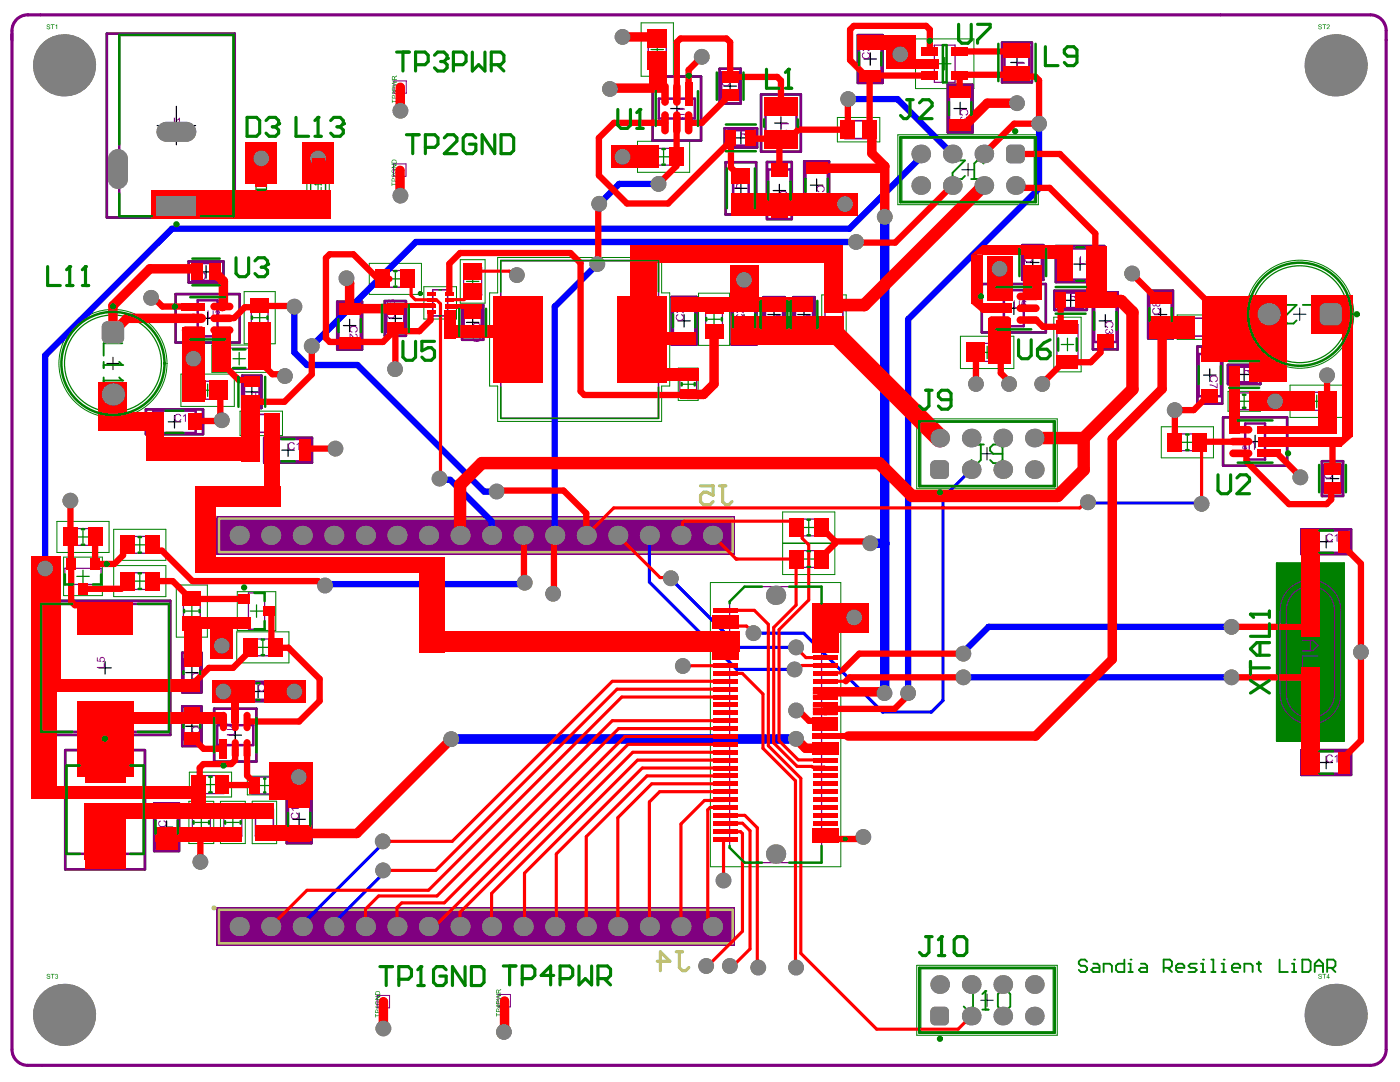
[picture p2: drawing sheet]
<svg xmlns="http://www.w3.org/2000/svg" width="279mm" height="216mm" viewBox="0 0 279 216" stroke-linecap="round" stroke-linejoin="round" font-family="sans-serif">
<path d="M44 103.7h102v6.2h-102zM44 181.8h102v6.2h-102z" fill="none" stroke="#008000" stroke-width=".25"/>
<g fill="#800080">
<path d="M43.2 181h103.5v7.7h-103.5z"/>
<path d="M43.2 103h103.5v7.7h-103.5z"/>
</g>
<path d="M192 33.9h2.4M193.2 32.6v2.5M21.3 72.5h2.5M22.5 71.3v2.5M258.1 62.7h2.5M259.4 61.5v2.4M195.7 90.6h2.5M197 89.3v2.5M195.7 199.6h2.5M197 198.4v2.4" fill="none" stroke="#000" stroke-width=".2"/>
<g fill="none" stroke="#000" stroke-width=".25">
<path d="M144.5 17.2h2.5M145.7 16v2.4M172.4 11.8h2.5M173.7 10.5v2.5M201.7 12.5h2.5M203 11.2v2.5M31.4 25.1h7.6M35.2 21.2v7.7M133.8 21.7h2.5M135.1 20.4v2.5M146.6 27.5h2.5M146.6 37.6h2.5"/>
<path d="M147.9 26.3v2.5M147.9 36.3v2.5M154.3 38h2.5M154.6 24.6h2.5M155.5 36.8v2.5M155.9 23.3v2.5M161.7 37h2.5M163 35.7v2.5M190.4 21.7h2.5M191.6 20.4v2.5M39.9 54.3h2.5M41.1 53v2.5"/>
<path d="M204.9 52.4h2.4M206.1 51.1v2.5M212.4 59.9h2.5M213.7 58.7v2.5M214.3 52.7h2.5M215.6 51.5v2.4M40.2 63.5h2.5M41.4 62.3v2.5M49 78.2h2.5M50.3 76.9v2.5M68.5 65h2.5M69.8 63.7v2.5"/>
<path d="M77.7 63.5h2.4M78.9 62.3v2.5M93.1 64.3h2.5M94.3 63.1v2.5M135.3 64h2.5M136.5 62.8v2.5M147.2 64h2.5M148.5 62.8v2.5M153.2 62.8h2.5M154.5 61.5v2.5M159.2 62.8h2.5M160.5 61.5v2.5"/>
<path d="M201.1 61.5h2.5M202.3 60.3v2.4M219.4 64h2.4M220.6 62.8v2.5M230.4 62.8h2.5M231.6 61.5v2.5M240.2 74.8h2.5M241.4 73.6v2.5M247.1 74.7h2.4M248.3 73.5v2.5M33.6 84.2h2.5M34.8 82.9v2.5"/>
<path d="M56.3 89.8h2.4M57.5 88.6v2.5M249.2 88.1h2.5M250.5 86.9v2.4M264.7 95.5h2.5M265.9 94.3v2.4M263.4 108.1h2.5M264.7 106.8v2.5M19.7 133.3h2.5M21 132v2.5M37 134.2h2.5M38.3 133v2.4"/>
<path d="M50.3 138h2.5M51.5 136.7v2.5M37 144.9h2.5M38.3 143.7v2.4M45.7 146.7h2.5M47 145.5v2.4M263.4 152.1h2.5M264.7 150.9v2.5M19.7 161.6h2.5M21 160.3v2.5M32 165.1h2.5M33.2 163.8v2.5"/>
<path d="M58.5 163.5h2.4M59.7 162.2v2.5"/>
</g>
<path d="M254.8 112.4h13.4v35.5h-13.4z" fill="#008000"/>
<path d="M254.8 112.4h13.4v35.5h-13.4z" fill="none" stroke="#008000" stroke-width=".38"/>
<g fill="none" stroke="#008000" stroke-width=".5">
<path d="M21.3 6.7h25.6v36.7h-25.6zM130.2 15.3h9.7v12.7h-9.7zM143.6 13.7h4.2v7h-4.2zM151.9 18.8h7.9v11.5h-7.9zM171.2 7h5v9.5h-5zM189.1 16.9h5v9.5h-5zM200 8.5h5.9v7.9h-5.9zM144.6 25.6h6.5v3.8h-6.5zM144.8 32.4h6.1v10.4h-6.1zM153.1 32.3h4.9v11.4h-4.9zM160.5 32.2h5v9.5h-5zM35 58.7h12.8v9.7h-12.8z"/>
<path d="M37.6 52.2h7v4.2h-7zM134 59.3h5v9.5h-5zM146 59.3h5v9.5h-5zM152.4 59.3h4.2v6.9h-4.2zM158.3 59.3h4.3v6.9h-4.3zM195.9 56.7h12.8v9.6h-12.8zM204 48.9h4.2v6.9h-4.2zM210.4 58h6.5v3.9h-6.5zM210.7 49.1h9.7v7.2h-9.7zM218.1 58.3h5v11.4h-5zM229.1 58h5v9.5h-5zM48.3 74.9h3.9v6.5h-3.9z"/>
<path d="M67.3 60.2h5v9.5h-5zM76.8 60.1h4.2v6.9h-4.2zM92.2 60.9h4.2v6.9h-4.2zM239 69.1h4.9v11.4h-4.9zM245.1 72.8h6.4v3.8h-6.4zM29.1 81.7h11.4v4.9h-11.4zM52.7 87.4h9.6v4.9h-9.6zM244.1 83.3h12.8v9.6h-12.8zM263.8 92h4.2v7h-4.2zM8 119.9h26v26.7h-26zM259.7 105.6h9.9v5h-9.9zM36.4 130.2h3.8v8h-3.8z"/>
<path d="M47.5 136.1h8v3.8h-8zM13 149.7h15.9v23.8h-15.9zM36.4 140.9h3.8v8h-3.8zM42.7 141.4h8.5v10.6h-8.5zM57.2 158.7h5v9.5h-5zM259.7 149.7h9.9v4.9h-9.9zM30.8 160.3h4.9v9.5h-4.9z"/>
</g>
<g fill="none" stroke="#008000" stroke-width=".2">
<path d="M127.9 4.6h6.5v10.6h-6.5zM182.7 7.8h11.7v9.9h-11.7zM61.2 31.2h4.5v10.9h-4.5zM62.2 36.6h2.5M63.5 35.4v2.5M127.2 28.2h10.4v6.2h-10.4zM167.1 23.4h8.5v4.9h-8.5zM179.2 26.9h28v13.9h-28zM48.7 58.2h6.2v10.4h-6.2zM73.7 52.6h10.4v6.1h-10.4zM84.6 57.2h6.5v6.5h-6.5zM91.9 51.8h4.9v8.7h-4.9z"/>
<path d="M99.3 51.4h32.7v7h1.7v18.6h-1.7v7.1h-32.7v-7.1h-1.6v-18.6h1.6zM139.4 58.5h6.2v10.4h-6.2zM164 58.8h4.9v8.5h-4.9zM36.1 74.6h10.7v6.5h-10.7zM42.3 68.8h10.9v5.5h-10.9zM135.4 73.5h3.9v6.4h-3.9zM191.7 67.1h10.6v6.4h-10.6zM210.3 63.3h5.5v10.9h-5.5zM234.9 62.8h8.5v4.9h-8.5zM245.1 78.1h6.4v4h-6.4zM257.5 76.9h10.6v6.4h-10.6zM47.9 82h8.5v4.9h-8.5z"/>
<path d="M183 83.6h28v13.9h-28zM231.8 85.2h10.4v6.2h-10.4zM11.4 104h10.4v6.2h-10.4zM12.7 111.2h7.7v7.7h-7.7zM22.7 105.6h10.4v6.2h-10.4zM22.7 112.9h10.4v6.2h-10.4zM35.2 116.7h6.2v10.4h-6.2zM47.4 118.1h7.6v7.7h-7.6zM141.8 116.2h26v56.7h-26zM156.2 102.2h10.4v6.1h-10.4zM156.2 108.4h10.4v6.2h-10.4zM47.2 126.1h10.5v6.2h-10.5z"/>
<path d="M37.7 159.9h5v8.4h-5zM37.8 154.1h8.4v4.9h-8.4zM44 159.9h5v8.4h-5zM49.4 154.9h6.9v3.7h-6.9zM50.3 159.9h4.9v8.4h-4.9zM183 192.6h28v14h-28z"/>
<circle cx="22.5" cy="72.5" r="10.8"/>
<circle cx="259.4" cy="62.7" r="10.8"/>
</g>
<g fill="none" stroke="#008000" stroke-width=".25">
<path d="M129.9 9.9h2.5M131.2 8.6v2.5M187.3 12.7h2.5M188.5 11.5v2.5M51.1 35.8h2.1v4.2h-2.1zM62 34.2h3v4.9h-3zM131.2 31.3h2.5M132.4 30.1v2.4M180 27.6h26.4v12.6h-26.4zM77.7 55.6h2.4M78.9 54.4v2.5M93.1 56.2h2.5"/>
<path d="M94.3 54.9v2.5M40.2 77.9h2.5M41.4 76.6v2.5M46.5 71.6h2.5M47.7 70.3v2.5M50.6 63.4h2.5M51.8 62.2v2.4M136.1 76.7h2.5M137.3 75.4v2.5M141.3 63.7h2.4M142.5 62.5v2.4M195.8 70.3h2.4"/>
<path d="M197 69.1v2.5M211.8 68.7h2.5M213 67.5v2.5M248.3 78.8v2.5M262.8 78.8v2.5M183.8 84.3h26.4v12.5h-26.4zM235.7 88.3h2.5M237 87v2.5M247.1 80.1h2.4M261.5 80.1h2.5M15.3 107.1h2.5M15.3 115h2.5"/>
<path d="M16.6 105.9v2.5M16.6 113.8v2.4M26.7 108.7h2.4M26.7 116h2.4M27.9 107.5v2.5M27.9 114.7v2.5M160.2 111.5h2.4M160.2 105.3h2.4M161.4 104v2.5M161.4 110.3v2.5M37 121.9h2.5M38.3 120.7v2.5"/>
<path d="M50 121.9h2.4M51.2 120.7v2.5M51.2 129.2h2.5M52.5 127.9v2.5M40.8 156.6h2.4M42 155.3v2.5M51.6 156.7h2.5M52.8 155.5v2.5M38.9 164.1h2.5M40.2 162.9v2.4M45.2 164.1h2.5M46.5 162.9v2.4"/>
<path d="M183.8 193.3h26.4v12.6h-26.4z"/>
<circle cx="22.5" cy="64.5" r=".62"/>
<circle cx="22.5" cy="72.5" r="9.7"/>
<circle cx="259.4" cy="62.7" r="9.7"/>
<circle cx="267.4" cy="62.7" r=".62"/>
</g>
<g fill="none" stroke="#800080" stroke-width=".25">
<path d="M129.4 7.2h3.6v5.4h-3.6zM186.5 9h4.1v7.4h-4.1zM62 34.2h3v4.9h-3zM129.8 29.6h5.2v3.4h-5.2zM76.3 54h5.2v3.3h-5.2zM92.5 53.4h3.6v5.5h-3.6zM38.7 76.1h5.5v3.6h-5.5zM43.8 69.5h7.9v4.2h-7.9zM50.2 60.8h3.3v5.2h-3.3zM135.7 74.1h3.3v5.2h-3.3zM140.8 61.1h3.4v5.2h-3.4zM194.3 68.5h5.4v3.6h-5.4z"/>
<path d="M210.9 64.8h4.2v7.9h-4.2zM245.7 78.4h5.2v3.3h-5.2zM260.1 78.3h5.4v3.6h-5.4zM234.4 86.6h5.2v3.3h-5.2zM12.9 113.4h7.3v3.2h-7.3zM14 105.5h5.2v3.3h-5.2zM25.3 107h5.2v3.4h-5.2zM25.3 114.3h5.2v3.3h-5.2zM36.6 119.3h3.4v5.2h-3.4zM49.6 118.3h3.2v7.3h-3.2zM158.8 103.6h5.2v3.3h-5.2zM158.8 109.9h5.2v3.3h-5.2z"/>
<path d="M49.9 127.5h5.2v3.3h-5.2zM145.6 120l3-2.9h15.4v55h-15.4l-3-2.9zM39.3 154.8h5.4v3.6h-5.4zM50.1 155.1h5.5v3.3h-5.5zM38.4 161.4h3.6v5.4h-3.6zM44.7 161.4h3.6v5.4h-3.6z"/>
</g>
<g fill="none" stroke="#800080" stroke-width=".2">
<path d="M78.6 16.1h2.5v2.5h-2.5zM78.5 32.7h2.5v2.5h-2.5zM257.2 117.5a6.1 6.1 0 0 1 6.6-1.3 6.1 6.1 0 0 1 3.8 5.6v16.6a6.1 6.1 0 0 1-6.1 6.1 6.1 6.1 0 0 1-6.1-6.1v-16.6a6.1 6.1 0 0 1 1.8-4.3zM257.8 118.7a4.8 4.8 0 0 1 5.4-1.4 4.8 4.8 0 0 1 3.1 4.5v16.6a4.8 4.8 0 0 1-4.8 4.8 4.8 4.8 0 0 1-4.8-4.8v-16.6a4.8 4.8 0 0 1 1.1-3.1zM260 121.5l3.1 2.1M260 125.7h3.1M260 127.8h2l1.1 1-1.1 1.1h-2M260 134v1.1M260 134.6h3.1M261.5 127.8v2.1M262.6 134l.5 .6M263.1 134.6h.1"/>
<path d="M263.1 121.5l-3.1 2.1M263.1 124.6v2.1M263.1 130.9h-3.1v2.1M75.3 198.6h2.5v2.5h-2.5zM99.4 198.4h2.5v2.5h-2.5z"/>
</g>
<g fill="none" stroke="#800080" stroke-width=".5">
<path d="M21.3 6.7h25.6v36.7h-25.6zM23.8 7h22.8v36.1h-22.8zM130.2 15.3h9.7v12.7h-9.7zM131.5 19.7h7.2v3.9h-7.2zM143.6 13.7h4.2v7h-4.2zM143.9 14.5h3.6v5.4h-3.6zM151.9 18.8h7.9v11.5h-7.9zM171.2 7h5v9.5h-5zM171.4 7.6h4.5v8.4h-4.5zM189.1 16.9h5v9.5h-5zM189.4 17.4h4.5v8.5h-4.5zM200 8.5h5.9v7.9h-5.9z"/>
<path d="M200.5 9.4h4.9v6.2h-4.9zM144.6 25.6h6.5v3.8h-6.5zM144.8 32.4h6.1v10.4h-6.1zM145.4 26h4.9v3.1h-4.9zM146.3 35.1h3.1v5h-3.1zM152.8 20.6h6.2v7.9h-6.2zM153.1 32.3h4.9v11.4h-4.9zM153.3 33.8h4.5v8.4h-4.5zM160.5 32.2h5v9.5h-5zM160.7 32.7h4.5v8.5h-4.5zM35 58.7h12.8v9.7h-12.8zM37.6 52.2h7v4.2h-7z"/>
<path d="M38.4 52.5h5.4v3.6h-5.4zM39.5 59.9h3.9v7.2h-3.9zM134 59.3h5v9.5h-5zM134.3 59.8h4.5v8.4h-4.5zM146 59.3h5v9.5h-5zM146.3 59.8h4.4v8.4h-4.4zM152.4 59.3h4.2v6.9h-4.2zM158.3 59.3h4.3v6.9h-4.3zM195.9 56.7h12.8v9.6h-12.8zM200.3 57.9h4v7.2h-4zM204 48.9h4.2v6.9h-4.2zM204.3 49.7h3.6v5.4h-3.6z"/>
<path d="M210.4 58h6.5v3.9h-6.5zM210.7 49.1h9.7v7.2h-9.7zM211.2 58.4h4.9v3.1h-4.9zM211.6 49.6h7.9v6.2h-7.9zM218.1 58.3h5v11.4h-5zM218.4 59.8h4.4v8.4h-4.4zM229.1 58h5v9.5h-5zM229.4 58.5h4.4v8.5h-4.4zM48.3 74.9h3.9v6.5h-3.9zM48.7 75.7h3.1v5h-3.1zM67.3 60.2h5v9.5h-5zM67.5 60.8h4.5v8.4h-4.5z"/>
<path d="M76.8 60.1h4.2v6.9h-4.2zM77.1 60.8h3.6v5.5h-3.6zM92.2 60.9h4.2v6.9h-4.2zM92.5 61.6h3.6v5.5h-3.6zM152.7 60h3.6v5.5h-3.6zM158.7 60h3.6v5.5h-3.6zM239 69.1h4.9v11.4h-4.9zM239.2 70.6h4.5v8.5h-4.5zM245.1 72.8h6.4v3.8h-6.4zM245.8 73.2h5v3.1h-5zM29.1 81.7h11.4v4.9h-11.4zM30.6 81.9h8.4v4.5h-8.4z"/>
<path d="M52.7 87.4h9.6v4.9h-9.6zM53.3 87.6h8.4v4.5h-8.4zM244.1 83.3h12.8v9.6h-12.8zM248.5 84.5h4v7.2h-4zM263.8 92h4.2v7h-4.2zM264.1 92.8h3.6v5.4h-3.6zM8 119.9h26v26.7h-26zM259.7 105.6h9.9v5h-9.9zM260.5 105.9h8.4v4.4h-8.4zM8.2 120.5h25.5v25.5h-25.5zM36.4 130.2h3.8v8h-3.8zM36.6 131.6h3.4v5.2h-3.4z"/>
<path d="M47.5 136.1h8v3.8h-8zM48.9 136.3h5.2v3.4h-5.2zM13 149.7h15.9v23.8h-15.9zM13.3 152.8h15.4v17.6h-15.4zM36.4 140.9h3.8v8h-3.8zM36.6 142.3h3.4v5.2h-3.4zM42.7 141.4h8.5v10.6h-8.5zM43.4 144.7h7.1v4h-7.1zM57.2 158.7h5v9.5h-5zM57.5 159.3h4.4v8.4h-4.4zM259.7 149.7h9.9v4.9h-9.9zM260.5 149.9h8.4v4.5h-8.4z"/>
<path d="M30.8 160.3h4.9v9.5h-4.9zM31 160.8h4.5v8.5h-4.5z"/>
<circle cx="83.9" cy="58.6" r=".25"/>
<circle cx="168.7" cy="167.4" r=".25"/>
</g>
<path d="M168.6 24.1h5.5v3.6h-5.5zM86.4 57.8h2.9v5.2h-2.9zM99.9 52h31.5v31.5h-31.5zM164.7 60.4h3.5v5.4h-3.5zM236.4 63.5h5.5v3.6h-5.5zM49.4 82.7h5.5v3.6h-5.5zM51 161.4h3.6v5.4h-3.6z" fill="none" stroke="#800080" stroke-width=".31"/>
<g fill="#800080">
<path d="M155.9 24.6h1.5v.2h-1.4v.8h-.1z"/>
<path d="M155.9 26.3h1.2l-.3-.4h.3l.3 .6h-1.5z"/>
<path d="M21 163.1l.5 .4a.49 .49 0 0 0 .9 .2v-.2l-.4-.1 .1-.3a.52 .52 0 0 1 .4 .8 .52 .52 0 0 1-.9 0l-.5-.5v.8h-.1z"/>
<path d="M19.3 133.1h1.4v-.8h.2v1h-1.6z"/>
<path d="M19.3 131.2h.2v.6h.4a.53 .53 0 0 1 .3-.7 .53 .53 0 0 1 .7 .4 .53 .53 0 0 1-.4 .6v-.2a.34 .34 0 0 0 .2-.4 .34 .34 0 0 0-.5-.2 .34 .34 0 0 0-.1 .5l.1 .3-.9-.2z"/>
<path d="M249.3 88.3h.1a.63 .63 0 0 1 .7-.1 .63 .63 0 0 1 .3 .6v1h-.1v-1a.42 .42 0 0 0-.5-.5 .42 .42 0 0 0-.4 .5v1h-.2z"/>
<path d="M247.9 88.2h1.1l-.4 .6a.44 .44 0 0 0-.4 .3 .44 .44 0 0 0 .2 .5l.3-.1v-.2h.2a.52 .52 0 0 1-.8 .4 .52 .52 0 0 1 .2-.9l.4-.4h-.8z"/>
<path d="M215.6 51.1h.1v1.4h.8v.2h-.9z"/>
<path d="M215.2 58.5a.42 .42 0 0 1 .7-.1 .42 .42 0 0 1 0 .6 .48 .48 0 0 1 0 .9 .48 .48 0 0 1-.7-.4h.2a.3 .3 0 0 0 .3 .3 .3 .3 0 0 0 .3-.4 .3 .3 0 0 0-.4-.2v-.2a.27 .27 0 0 0 .3-.3 .27 .27 0 0 0-.3-.2 .27 .27 0 0 0-.2 .3l-.2-.1z"/>
<path d="M204.5 51.2l.3-.1 .2 .1a.52 .52 0 0 0-.3 .8 .52 .52 0 0 0 .7 .2 .47 .47 0 0 0 .5-.5 .47 .47 0 0 0-.4-.5l.1-.2a.68 .68 0 0 1 .4 .8 .82 .82 0 0 1-.8 .6 .82 .82 0 0 1-.7-.7z"/>
<path d="M204.5 50.1l.3-.2h.3l.1 .2a.49 .49 0 0 1 .8 0 .49 .49 0 0 1-.4 .7v-.2a.32 .32 0 0 0 .3-.4 .32 .32 0 0 0-.4-.2 .32 .32 0 0 0-.2 .4h-.2a.27 .27 0 0 0-.2-.3 .27 .27 0 0 0-.3 .3 .27 .27 0 0 0 .3 .2l-.1 .2-.3-.2z"/>
<path d="M204.5 48.9h1.5v.1h-1.2l.2 .4h-.2l-.3-.4z"/>
<path d="M220.7 64.3l.2-.2a.83 .83 0 0 1 1 .1 .83 .83 0 0 1 .2 1l-.2 .2-.2-.2a.52 .52 0 0 0 .2-.7 .52 .52 0 0 0-.7-.2 .47 .47 0 0 0-.5 .4 .47 .47 0 0 0 .5 .5l-.1 .3a.72 .72 0 0 1-.4-1.2z"/>
<path d="M220.7 65.8l.3-.1v.1a.3 .3 0 0 0-.2 .4 .3 .3 0 0 0 .4 .2 .3 .3 0 0 0 .1-.4h.2a.27 .27 0 0 0 .3 .4 .27 .27 0 0 0 .3-.3 .27 .27 0 0 0-.4-.3l.1-.1a.43 .43 0 0 1 .4 .6 .43 .43 0 0 1-.7 .1 .5 .5 0 0 1-.7 .1 .5 .5 0 0 1-.1-.7z"/>
<path d="M220.6 66.9l.5 .2a.53 .53 0 0 0 .4 .5 .53 .53 0 0 0 .5-.2v-.2l-.3-.1v-.2a.51 .51 0 0 1 .4 .8 .51 .51 0 0 1-.9-.2l-.4-.4v.8h-.2z"/>
<path d="M202.3 59.9h.2v.9a.42 .42 0 0 0 .4 .5 .42 .42 0 0 0 .4-.5v-.9h.2v.9a.61 .61 0 0 1-.6 .7 .61 .61 0 0 1-.6-.7z"/>
<path d="M39.9 54.4l.5-.1a.82 .82 0 0 1 .6 1.3 .67 .67 0 0 1-.7 .4 .67 .67 0 0 1-.6-.5l.2-.1a.52 .52 0 0 0 .7 .3 .52 .52 0 0 0 .3-.7 .47 .47 0 0 0-.5-.5 .47 .47 0 0 0-.5 .4l-.2-.1z"/>
<path d="M94.4 64.7l.2-.2a.83 .83 0 0 1 1.1 0 .83 .83 0 0 1 .1 1l-.2 .2-.2-.2a.52 .52 0 0 0 .3-.7 .52 .52 0 0 0-.7-.2 .47 .47 0 0 0-.5 .4 .47 .47 0 0 0 .4 .5l-.1 .3a.72 .72 0 0 1-.4-1.1z"/>
<path d="M94.3 65.9l.7 .5a.42 .42 0 0 0 .3 .3 .42 .42 0 0 0 .5-.3l-.3-.2v-.2a.51 .51 0 0 1 .4 .8 .51 .51 0 0 1-.9-.1l-.5-.5v.8h-.2z"/>
<path d="M51.7 136.5h.1a.69 .69 0 0 1 1 .4h-.2a.52 .52 0 0 0-.7-.3 .52 .52 0 0 0-.2 .8 .47 .47 0 0 0 .4 .5 .47 .47 0 0 0 .5-.5l.3 .1a.78 .78 0 0 1-1.2 .3 .78 .78 0 0 1-.1-1.1z"/>
<path d="M53.2 136.8l.6-.4v1.6h-.2v-1.3l-.3 .3z"/>
<path d="M54.5 136.5a.45 .45 0 0 1 .6 0 .45 .45 0 0 1-.1 .7 .49 .49 0 0 1 .2 .7 .49 .49 0 0 1-.8 0l-.1-.4h.2a.32 .32 0 0 0 .4 .3 .32 .32 0 0 0 .2-.4 .32 .32 0 0 0-.4-.2v-.2a.26 .26 0 0 0 .4-.2 .26 .26 0 0 0-.3-.3 .26 .26 0 0 0-.3 .4l-.2-.1z"/>
<path d="M31.7 163.9l.4-.2v.2a.52 .52 0 0 0-.3 .7 .52 .52 0 0 0 .8 .3 .47 .47 0 0 0 .5-.5 .47 .47 0 0 0-.5-.5l.1-.2a.74 .74 0 0 1 .5 .9 .74 .74 0 0 1-1 .5 .74 .74 0 0 1-.5-1.2z"/>
<path d="M31.6 162.8h1.6v.2h-1.3l.3 .3-.2 .1z"/>
<path d="M38.4 145.2l.2-.2a.83 .83 0 0 1 1 .1 .83 .83 0 0 1 .2 1l-.3 .2-.1-.2a.52 .52 0 0 0 .2-.7 .52 .52 0 0 0-.7-.2 .47 .47 0 0 0-.5 .4 .47 .47 0 0 0 .5 .5l-.1 .3a.72 .72 0 0 1-.4-1.2z"/>
<path d="M38.3 147h1.2l-.2-.3h.2l.4 .5h-1.6z"/>
<path d="M45.3 145.5h.9a.63 .63 0 0 1 .7 .6 .63 .63 0 0 1-.7 .6h-.9v-.2h.9a.42 .42 0 0 0 .5-.4 .42 .42 0 0 0-.5-.4h-.9z"/>
<path d="M58.1 162.3l.3-.1 .2 .1a.52 .52 0 0 0-.3 .8 .52 .52 0 0 0 .7 .2 .47 .47 0 0 0 .5-.5 .47 .47 0 0 0-.4-.5l.1-.2a.68 .68 0 0 1 .4 .8 .82 .82 0 0 1-.8 .6 .82 .82 0 0 1-.7-.7z"/>
<path d="M58.1 161.2h1.5v.2h-1.2l.2 .3-.2 .1z"/>
<path d="M50.3 79.9l.7 .2 .6 .4v-.7h.2v1l-1.2-.6h-.3z"/>
<path d="M149.5 26.3l.6-.4v1.6h-.2v-1.2l-.4 .3z"/>
<path d="M241.5 75.2l.3-.2a.83 .83 0 0 1 1 0 .83 .83 0 0 1 .1 1l-.2 .2-.2-.2a.52 .52 0 0 0 .3-.7 .52 .52 0 0 0-.7-.2 .47 .47 0 0 0-.5 .4 .47 .47 0 0 0 .4 .5l-.1 .3a.72 .72 0 0 1-.4-1.1z"/>
<path d="M241.4 76.7l.7 .1 .7 .4v-.7h.2v1l-.8-.4-.8-.2z"/>
<path d="M146.9 62.9l.3-.2 .2 .2a.52 .52 0 0 0-.3 .7 .52 .52 0 0 0 .7 .2 .47 .47 0 0 0 .5-.4 .47 .47 0 0 0-.4-.5l.1-.3a.68 .68 0 0 1 .4 .9 .82 .82 0 0 1-.8 .5 .82 .82 0 0 1-.7-.6z"/>
<path d="M146.9 61.6a.7 .7 0 0 1 1.1 .5l.2 .2v-.9h.2v1.1l-.2-.1-.3-.3a.74 .74 0 0 0-.9-.3v.2l.3 .3v.1a.54 .54 0 0 1-.4-.8z"/>
<path d="M34.7 23.5h.2v1.1a.44 .44 0 0 1-.4 .5 .44 .44 0 0 1-.4-.5h.2a.23 .23 0 0 0 .2 .3 .23 .23 0 0 0 .2-.3z"/>
<path d="M35.3 23.9l.6-.4v1.6h-.2v-1.3l-.3 .3z"/>
<path d="M35 82.7h.1a.69 .69 0 0 1 1 .3l-.1 .1a.52 .52 0 0 0-.8-.3 .52 .52 0 0 0-.2 .7 .47 .47 0 0 0 .5 .5 .47 .47 0 0 0 .5-.4l.2 .1a.78 .78 0 0 1-1.1 .3 .78 .78 0 0 1-.2-1.2z"/>
<path d="M36.5 83l.6-.4v1.6h-.2v-1.3l-.3 .3z"/>
<path d="M37.8 83l.4-.4h.2v1.6h-.2v-1.3l-.4 .3z"/>
<path d="M155.7 38.3l.2-.1a.83 .83 0 0 1 1 0 .83 .83 0 0 1 .2 1l-.3 .2-.2-.2a.52 .52 0 0 0 .3-.7 .52 .52 0 0 0-.7-.2 .47 .47 0 0 0-.5 .4 .47 .47 0 0 0 .4 .5l-.1 .3a.74 .74 0 0 1-.3-1.2z"/>
<path d="M155.6 39.8l.4-.1v.2a.3 .3 0 0 0-.3 .3 .3 .3 0 0 0 .4 .2 .3 .3 0 0 0 .2-.4h.2a.27 .27 0 0 0 .2 .4 .27 .27 0 0 0 .3-.3 .27 .27 0 0 0-.3-.2v-.2a.43 .43 0 0 1 .4 .6 .43 .43 0 0 1-.7 .1 .5 .5 0 0 1-.7 .1 .5 .5 0 0 1-.1-.7z"/>
<path d="M146.2 35.4a.36 .36 0 0 1 .4-.3 .36 .36 0 0 1 .3 .3 .5 .5 0 0 1 .9-.1 .5 .5 0 0 1-.4 .8v-.2a.3 .3 0 0 0 .2-.4 .3 .3 0 0 0-.4-.2 .3 .3 0 0 0-.2 .4h-.1a.27 .27 0 0 0-.3-.3 .27 .27 0 0 0-.3 .2 .27 .27 0 0 0 .4 .3l-.1 .2-.3-.2z"/>
<path d="M191.7 22l.2-.2a.83 .83 0 0 1 1.1 .1 .83 .83 0 0 1 .1 1l-.2 .1-.2-.1a.52 .52 0 0 0 .3-.8 .52 .52 0 0 0-.7-.2 .47 .47 0 0 0-.5 .5 .47 .47 0 0 0 .4 .5l-.1 .2a.72 .72 0 0 1-.4-1.1z"/>
<path d="M191.8 23.4l.3-.1v.2a.3 .3 0 0 0-.3 .3 .3 .3 0 0 0 .4 .3 .3 .3 0 0 0 .2-.4h.2a.27 .27 0 0 0 .2 .3 .27 .27 0 0 0 .3-.3 .27 .27 0 0 0-.3-.2v-.2a.43 .43 0 0 1 .4 .6 .43 .43 0 0 1-.7 .2v-.1a.51 .51 0 0 1-.8 .2 .51 .51 0 0 1 .1-.8z"/>
<path d="M57.7 88.4a.69 .69 0 0 1 1.1 .3l-.2 .1a.52 .52 0 0 0-.7-.3 .52 .52 0 0 0-.2 .7 .47 .47 0 0 0 .4 .5 .47 .47 0 0 0 .5-.4l.3 .1a.78 .78 0 0 1-1.2 .3 .78 .78 0 0 1-.1-1.2z"/>
<path d="M59.2 88.6l.6-.3v1.5h-.2v-1.2l-.3 .2z"/>
<path d="M60.4 88.4h.1a.52 .52 0 0 1 .8 .1 .52 .52 0 0 1-.4 .8l-.4 .3h.8v.2h-1l.2-.5a.53 .53 0 0 0 .5-.3 .53 .53 0 0 0-.2-.6h-.2l-.1 .3h-.2z"/>
<path d="M230 61.6l.3-.2 .2 .2a.52 .52 0 0 0-.3 .7 .52 .52 0 0 0 .7 .3 .47 .47 0 0 0 .5-.5 .47 .47 0 0 0-.4-.5l.1-.2a.68 .68 0 0 1 .4 .8 .82 .82 0 0 1-.8 .6 .82 .82 0 0 1-.7-.7z"/>
<path d="M163 37.3l.3-.2a.83 .83 0 0 1 1 .1 .83 .83 0 0 1 .2 1l-.3 .1-.2-.1a.52 .52 0 0 0 .3-.8 .52 .52 0 0 0-.7-.2 .47 .47 0 0 0-.5 .4 .47 .47 0 0 0 .4 .6v.2a.72 .72 0 0 1-.5-1.1z"/>
<path d="M154.5 63.1l.3-.2a.83 .83 0 0 1 1 .1 .83 .83 0 0 1 .2 1l-.3 .1-.2-.1a.52 .52 0 0 0 .3-.7 .52 .52 0 0 0-.7-.3 .47 .47 0 0 0-.5 .5 .47 .47 0 0 0 .4 .5v.2a.72 .72 0 0 1-.5-1.1z"/>
<path d="M154.5 64.3l.6 .5a.42 .42 0 0 0 .4 .4 .42 .42 0 0 0 .4-.4l-.3-.2v-.2a.51 .51 0 0 1 .4 .8 .51 .51 0 0 1-.9-.1l-.4-.5v.8h-.2z"/>
<path d="M154.5 65.8l1 .3 .4 .3v-.8h.1v1.1l-.9-.5-.6-.2z"/>
<path d="M160.5 63.1l.3-.2a.83 .83 0 0 1 1 .1 .83 .83 0 0 1 .2 1l-.3 .1-.2-.1a.52 .52 0 0 0 .3-.7 .52 .52 0 0 0-.7-.3 .47 .47 0 0 0-.5 .5 .47 .47 0 0 0 .4 .5v.2a.72 .72 0 0 1-.5-1.1z"/>
<path d="M160.5 64.3l.6 .5a.42 .42 0 0 0 .4 .4 .42 .42 0 0 0 .4-.4l-.3-.2v-.2a.51 .51 0 0 1 .4 .8 .51 .51 0 0 1-.9-.1l-.5-.5v.8h-.1z"/>
<path d="M160.5 65.8l.3-.2h.1v.2a.35 .35 0 0 0-.3 .5 .35 .35 0 0 0 .6 .1 .35 .35 0 0 0-.1-.6l.1-.1 .8 .1v.8h-.2v-.6l-.4-.2a.55 .55 0 0 1-.5 .9 .55 .55 0 0 1-.4-.9z"/>
<path d="M77.4 62.3l.3-.1 .1 .2a.54 .54 0 0 0-.3 .7 .54 .54 0 0 0 .8 .2 .47 .47 0 0 0 .4-.4 .47 .47 0 0 0-.4-.5v-.2a.74 .74 0 0 1 .5 1 .74 .74 0 0 1-1.1 .3h-.1a.84 .84 0 0 1-.2-1.2z"/>
<path d="M77.4 61.1a.92 .92 0 0 1 1.1 .5l.2 .2v-.9h.1v1.1l-.3-.1-.3-.3a.41 .41 0 0 0-.4-.4 .41 .41 0 0 0-.4 .4l.3 .2v.2a.55 .55 0 0 1-.5-.4 .55 .55 0 0 1 .2-.5z"/>
<path d="M77.3 59.9l.5-.1 .2 .2a.5 .5 0 0 1 .8 0 .5 .5 0 0 1-.4 .7v-.1a.31 .31 0 0 0 .3-.4 .31 .31 0 0 0-.4-.2 .31 .31 0 0 0-.2 .4h-.2a.27 .27 0 0 0-.2-.4 .27 .27 0 0 0-.3 .3 .27 .27 0 0 0 .3 .3l-.1 .1-.3-.1z"/>
<path d="M134.9 62.9l.3-.2 .2 .2a.52 .52 0 0 0-.3 .7 .52 .52 0 0 0 .7 .2 .47 .47 0 0 0 .5-.4 .47 .47 0 0 0-.4-.5l.1-.3a.68 .68 0 0 1 .5 .9 .82 .82 0 0 1-.8 .5 .82 .82 0 0 1-.8-.6z"/>
<path d="M134.9 61.6a.7 .7 0 0 1 1.2 .5l.2 .2v-.9h.2v1.1l-.3-.1-.2-.3a.74 .74 0 0 0-.9-.3l-.1 .2 .3 .3v.1a.54 .54 0 0 1-.4-.8z"/>
<path d="M69.8 65.3l.3-.2a.83 .83 0 0 1 1 .1 .83 .83 0 0 1 .2 1l-.3 .2-.2-.2a.52 .52 0 0 0 .3-.7 .52 .52 0 0 0-.7-.3 .47 .47 0 0 0-.5 .5 .47 .47 0 0 0 .4 .5v.2a.72 .72 0 0 1-.5-1.1z"/>
<path d="M69.8 66.5l.6 .5a.42 .42 0 0 0 .4 .4 .42 .42 0 0 0 .4-.4l-.3-.2v-.2a.51 .51 0 0 1 .4 .8 .51 .51 0 0 1-.9-.1l-.4-.5v.8h-.2z"/>
<path d="M69.8 67.8l.5 .3a.53 .53 0 0 0 .3 .4 .53 .53 0 0 0 .6-.1v-.3h-.3v-.3a.51 .51 0 0 1 .4 .8 .51 .51 0 0 1-.9-.1l-.4-.4v.7h-.2z"/>
<path d="M38.4 134.5l.2-.2a.83 .83 0 0 1 1 .1 .83 .83 0 0 1 .2 1l-.3 .2-.1-.2a.52 .52 0 0 0 .2-.7 .52 .52 0 0 0-.7-.2 .47 .47 0 0 0-.5 .4 .47 .47 0 0 0 .5 .5l-.1 .3a.74 .74 0 0 1-.4-1.2z"/>
<path d="M38.3 136.3h1.2l-.2-.3h.2l.4 .5h-1.6z"/>
<path d="M38.3 137.3l1 .2 .4 .4v-.9h.2v1.1l-1-.5-.6-.1z"/>
<path d="M172.1 10.6l.3-.1 .1 .1a.52 .52 0 0 0-.2 .8 .52 .52 0 0 0 .7 .2 .47 .47 0 0 0 .5-.5 .47 .47 0 0 0-.5-.5l.2-.2a.74 .74 0 0 1 .4 .9 .74 .74 0 0 1-.9 .5 .73 .73 0 0 1-.6-1.2z"/>
<path d="M172 9.5l.4-.2h.3v.2a.49 .49 0 0 1 .9 0 .49 .49 0 0 1-.4 .7v-.2a.32 .32 0 0 0 .3-.4 .32 .32 0 0 0-.4-.2 .32 .32 0 0 0-.2 .4h-.2a.27 .27 0 0 0-.3-.3 .27 .27 0 0 0-.3 .3 .27 .27 0 0 0 .4 .2l-.1 .2-.3-.2z"/>
<path d="M172 7.9l1 .5 .6 .2v.2l-.7-.2-.7-.4v.8h-.2z"/>
<path d="M135.1 21.9l.2-.2h1.4v.2h-.9a.42 .42 0 0 0-.5 .4 .42 .42 0 0 0 .5 .4h.9v.2h-.9a.62 .62 0 0 1-.7-.3 .62 .62 0 0 1 0-.7z"/>
<path d="M135.1 23.7h1.2l-.2-.3h.2l.4 .5h-1.6z"/>
<path d="M41.4 61.9h.2v.9a.42 .42 0 0 0 .4 .5 .42 .42 0 0 0 .4-.5v-.9h.2v.9a.61 .61 0 0 1-.6 .7 .61 .61 0 0 1-.6-.7z"/>
<path d="M43.1 62.1a.41 .41 0 0 1 .6-.1 .41 .41 0 0 1-.1 .6 .48 .48 0 0 1 .1 .9 .48 .48 0 0 1-.8-.4h.2a.3 .3 0 0 0 .4 .2 .3 .3 0 0 0 .2-.3 .3 .3 0 0 0-.4-.2v-.2a.27 .27 0 0 0 .4-.3 .27 .27 0 0 0-.3-.3 .27 .27 0 0 0-.3 .4l-.2-.1z"/>
<path d="M144.1 16.1l.3-.2 .2 .2a.52 .52 0 0 0-.3 .7 .52 .52 0 0 0 .7 .2 .47 .47 0 0 0 .5-.4 .47 .47 0 0 0-.4-.5l.1-.3a.68 .68 0 0 1 .5 .8 .82 .82 0 0 1-.9 .6 .82 .82 0 0 1-.7-.6z"/>
<path d="M144.1 14.9h1.6v.2h-1.3l.2 .3-.1 .1z"/>
<path d="M264.9 106.6a.69 .69 0 0 1 1.1 .4h-.2a.52 .52 0 0 0-.7-.3 .52 .52 0 0 0-.2 .8 .47 .47 0 0 0 .4 .5 .47 .47 0 0 0 .5-.5l.3 .1a.78 .78 0 0 1-1.2 .3 .78 .78 0 0 1-.1-1.1z"/>
<path d="M266.4 106.9l.5-.4v1.6h-.1v-1.3l-.4 .3z"/>
<path d="M267.6 106.5h.9v.2h-.7l-.1 .4a.51 .51 0 0 1 .7 .3 .51 .51 0 0 1-.3 .7 .51 .51 0 0 1-.7-.5h.2a.35 .35 0 0 0 .5 .3 .35 .35 0 0 0 .2-.5 .35 .35 0 0 0-.6 0l-.2-.1z"/>
<path d="M264.9 150.7a.69 .69 0 0 1 1.1 .3l-.2 .1a.52 .52 0 0 0-.7-.3 .52 .52 0 0 0-.2 .7 .47 .47 0 0 0 .4 .5 .47 .47 0 0 0 .5-.4l.3 .1a.78 .78 0 0 1-1.2 .3 .78 .78 0 0 1-.1-1.2z"/>
<path d="M266.4 151l.5-.4v1.5h-.1v-1.2l-.4 .2z"/>
<path d="M203 12.5h1.5v.2h-1.4v.8h-.1z"/>
<path d="M264.4 94.4l.2-.2 .2 .2a.52 .52 0 0 0-.3 .7 .52 .52 0 0 0 .7 .2 .47 .47 0 0 0 .5-.4 .47 .47 0 0 0-.4-.5l.1-.3a.68 .68 0 0 1 .5 .8 .82 .82 0 0 1-.8 .6 .82 .82 0 0 1-.8-.6z"/>
<path d="M264.3 93h.2v.6l.4 .1a.51 .51 0 0 1 .3-.7 .51 .51 0 0 1 .7 .3 .51 .51 0 0 1-.4 .6l-.1-.2a.34 .34 0 0 0 .2-.5 .34 .34 0 0 0-.5-.1 .34 .34 0 0 0 0 .6v.2l-.8-.2z"/>
<path d="M21.1 161.8v.4a.63 .63 0 0 0 .6 .5 .63 .63 0 0 0 .7-.5v-.4zM21 161.6h1.5v.6a.86 .86 0 0 1-1.3 .5l-.2-.2z"/>
<path d="M216.9 51.5a.27 .27 0 0 0 .5 0 .27 .27 0 0 0-.5 0zM216.9 52.3a.35 .35 0 0 0 .7 0 .35 .35 0 0 0-.7 0zM216.8 51.2a.46 .46 0 0 1 .6-.1 .46 .46 0 0 1 .2 .5l-.2 .2a.47 .47 0 0 1 .2 .7 .47 .47 0 0 1-.7 0 .47 .47 0 0 1 .1-.7l-.2-.1z"/>
<path d="M213.9 58.5v.5h.4a.27 .27 0 0 0 .4-.2 .27 .27 0 0 0-.3-.3zM213.7 58.4h.7a.45 .45 0 0 1 .5 .3 .45 .45 0 0 1-.4 .5l.6 .7h-.4l-.4-.7h-.4v.7h-.2z"/>
<path d="M216.7 58.6l-.1 .3a.58 .58 0 0 0 .4 .9l.2-.2v-.3a.48 .48 0 0 0 0-.5 .48 .48 0 0 0-.4-.3zM216.4 58.6a.51 .51 0 0 1 .7-.2 .51 .51 0 0 1 .3 .6 .71 .71 0 0 1-.6 .9 1.01 1.01 0 0 1-.4-1.1z"/>
<path d="M204 60.1a.53 .53 0 0 1 .8 .2h-.1a.37 .37 0 0 0-.6-.1 .37 .37 0 0 0-.1 .5 .5 .5 0 0 1 .9 .3 .5 .5 0 0 1-.7 .5h-.1a1.22 1.22 0 0 1-.2-1.3zM204 61a.37 .37 0 0 0 .7 0 .37 .37 0 0 0-.7 0z"/>
<path d="M38.6 55.4a.36 .36 0 0 0 .7 0 .36 .36 0 0 0-.7 0zM38.5 54.6h.1a.47 .47 0 0 1 .5-.3 .47 .47 0 0 1 .4 .4l-.2-.1a.39 .39 0 0 0-.5 0 .39 .39 0 0 0-.1 .5 .45 .45 0 0 1 .5-.2 .45 .45 0 0 1 .3 .5 .55 .55 0 0 1-.8 .4 .55 .55 0 0 1-.2-.8z"/>
<path d="M94.5 67.5a.46 .46 0 0 0 .2 .5 .46 .46 0 0 0 .5 0 .32 .32 0 0 0 .5-.2 .32 .32 0 0 0-.3-.4zM94.5 67.3l.6-.1a.63 .63 0 0 1 .7 .8l-.3 .2a.76 .76 0 0 1-1.2-.6z"/>
<path d="M31.7 161.7a.3 .3 0 0 0 .6 0 .3 .3 0 0 0-.6 0zM32.4 161.7a.31 .31 0 0 0 .6 0 .31 .31 0 0 0-.6 0zM31.7 161.4l.4-.1 .2 .2a.47 .47 0 0 1 .7-.1 .47 .47 0 0 1 0 .7 .47 .47 0 0 1-.7-.1 .39 .39 0 0 1-.6 .1 .39 .39 0 0 1 0-.6z"/>
<path d="M38.9 147.9v.5h.6zM38.7 147.7h.2l1 .9h-1v.2h-.2v-.2h-.4v-.2h.4z"/>
<path d="M45.7 144.6l.6 .5v-.5zM45.3 144.4h1v-.2h.2v.2h.4v.2h-.4v.7h-.2z"/>
<path d="M58.2 160.2a.35 .35 0 0 0 .7 0 .35 .35 0 0 0-.7 0zM58.1 159.9l.7-.3a.64 .64 0 0 1 .7 .2 .64 .64 0 0 1 0 .8h-.2v-.1a.3 .3 0 0 0 .2-.4 .3 .3 0 0 0-.4-.2l-.2-.1a.52 .52 0 0 1-.2 .9 .52 .52 0 0 1-.6-.7z"/>
<path d="M51.1 78.4v.5a.27 .27 0 0 0 .2 .4 .27 .27 0 0 0 .3-.4v-.5zM50.3 78.2h1.5v.7a.45 .45 0 0 1-.4 .5 .45 .45 0 0 1-.5-.3l-.6 .5v-.3l.6-.5v-.4h-.6z"/>
<path d="M248.5 73.3v.5h.4a.27 .27 0 0 0 .4-.2 .27 .27 0 0 0-.3-.3zM248.3 73.1h.7a.45 .45 0 0 1 .5 .4 .45 .45 0 0 1-.4 .5l.6 .7h-.3l-.5-.7h-.4v.7h-.2z"/>
<path d="M250.4 73.5l-.5 .7h.5zM250.4 73.1h.2v1.1h.2v.1h-.2v.4h-.2v-.4h-.7z"/>
<path d="M148 26.1v.5h.5a.27 .27 0 0 0 .4-.2 .27 .27 0 0 0-.3-.3zM147.9 25.9h.7a.45 .45 0 0 1 .5 .4 .45 .45 0 0 1-.4 .5l.5 .7h-.3l-.5-.7h-.4v.7h-.1z"/>
<path d="M146.9 60.4l.3-.2v.2a.34 .34 0 0 0-.1 .5 .34 .34 0 0 0 .4 .2h.1a.49 .49 0 0 1 .1-.8 .49 .49 0 0 1 .7 .2 .49 .49 0 0 1-.4 .7l-.5 .1a.62 .62 0 0 1-.6-.9zM147.6 60.6a.34 .34 0 0 0 .2 .4 .34 .34 0 0 0 .4-.2 .34 .34 0 0 0-.2-.4 .34 .34 0 0 0-.4 .2z"/>
<path d="M146.5 36.6l-.1 .8h.5v-.7l-.1-.1zM146.3 36.5a.48 .48 0 0 1 .5-.1 .48 .48 0 0 1 .3 .4l.7-.6v.3l-.7 .5v.4h.7v.2h-1.6z"/>
<path d="M192.6 25a.26 .26 0 0 0 .5 0 .26 .26 0 0 0-.5 0zM191.8 25a.31 .31 0 0 0 .6 0 .31 .31 0 0 0-.6 0zM191.6 24.7a.48 .48 0 0 1 .5-.2 .48 .48 0 0 1 .4 .3 .42 .42 0 0 1 .7 0 .42 .42 0 0 1-.2 .6l-.3 .1-.2-.3a.51 .51 0 0 1-.7 .3 .51 .51 0 0 1-.2-.8z"/>
<path d="M230.1 60.7a.25 .25 0 0 0 .5 0 .25 .25 0 0 0-.5 0zM230.8 60.7a.35 .35 0 0 0 .7 0 .35 .35 0 0 0-.7 0zM230 60.4l.5-.2 .2 .3a.5 .5 0 0 1 .7-.2 .5 .5 0 0 1 0 .8 .5 .5 0 0 1-.7-.2 .43 .43 0 0 1-.7 .1 .43 .43 0 0 1 0-.6z"/>
<path d="M163.5 38.7v.5h.7zM163.4 38.5l1.1 .7v.2h-1v.2h-.1v-.2h-.4v-.2h.4z"/>
<path d="M135.2 60.6l.7 .5v-.5zM134.9 60.4h1v-.2h.2v.2h.4v.2h-.4v.7h-.2z"/>
<path d="M267.6 150.8a.5 .5 0 0 1 .5-.2 .5 .5 0 0 1 .4 .4h-.2a.35 .35 0 0 0-.5-.2 .35 .35 0 0 0-.2 .5 .48 .48 0 0 1 .8 .1 .48 .48 0 0 1-.3 .7 .48 .48 0 0 1-.6-.4l-.1-.6zM267.7 151.5a.36 .36 0 0 0 .1 .5 .36 .36 0 0 0 .5-.2 .36 .36 0 0 0-.3-.5z"/>
<path d="M203.7 14.2a.35 .35 0 0 0 .7 0 .35 .35 0 0 0-.7 0zM203 13.8l.3-.1v.2a.37 .37 0 0 0-.1 .5 .37 .37 0 0 0 .5 .1 .46 .46 0 0 1-.1-.6 .46 .46 0 0 1 .5-.2 .55 .55 0 0 1 .4 .6 .55 .55 0 0 1-.7 .4h-.1a.6 .6 0 0 1-.6-.2 .6 .6 0 0 1-.1-.7z"/>
</g>
<path d="M20.7 72.2v1.2M20.7 72.8h3.7M24.4 68.5h-3.7v2.5" fill="none" stroke="#008000" stroke-width=".37"/>
<circle cx="24.4" cy="72.8" r=".19" fill="#008000"/>
<path d="M20.7 75.3v1.2M20.7 75.9h3.7M23.8 72.2l.6 .6" fill="none" stroke="#008000" stroke-width=".37"/>
<circle cx="24.4" cy="75.9" r=".19" fill="#008000"/>
<path d="M23.8 75.3l.6 .6" fill="none" stroke="#008000" stroke-width=".37"/>
<g fill="#008000">
<path d="M263.2 4.9h.3l.3 .1v.2l-.1-.1a.2 .2 0 0 0-.3-.2 .2 .2 0 0 0-.1 .3 .2 .2 0 0 0 .2 .1 .33 .33 0 0 1 .1 .6 .33 .33 0 0 1-.5-.2l.1-.2a.29 .29 0 0 0 .2 .2 .29 .29 0 0 0 .3-.2l-.1-.1a.38 .38 0 0 1-.4-.5z"/>
<path d="M263.9 4.9h.8v.1h-.3v.8h-.2v-.8h-.3z"/>
<path d="M264.8 5a.32 .32 0 0 1 .5 0 .32 .32 0 0 1-.2 .5l-.2 .2 .5 .1h-.7l.5-.5a.19 .19 0 0 0-.1-.3 .19 .19 0 0 0-.2 .2h-.2z"/>
<path d="M99 202.1h.1v.3h.9v.2h-.9v.2h-.1z"/>
<path d="M99 198.4l1 .2v.1l-.9 .2 .9 .3v.1l-1 .2v-.1l.8-.2-.8-.2v-.1l.8-.2-.8-.2z"/>
<path d="M74.9 202.3h.1v.3h.9v.2h-.9v.2h-.1z"/>
<path d="M74.9 200.9h1v.1h-.8l.2 .2h-.2z"/>
<path d="M75.1 199.7h.1a.43 .43 0 0 0 .1 .7 .38 .38 0 0 0 .4-.1 .38 .38 0 0 0-.1-.5l-.2 .3v-.4h.3a.49 .49 0 0 1 .1 .7 .49 .49 0 0 1-.7 .1 .49 .49 0 0 1 0-.8z"/>
<path d="M74.9 198.7h1v.2l-.8 .5h.8v.1h-1l.7-.6h-.7z"/>
<path d="M99.1 201.4v.4h.4l-.1-.4zM99.1 201.3l.3-.1 .2 .6h.4v.1h-1z"/>
<path d="M99.2 200.7l.4 .4v-.4zM99 200.6h.6l.1-.1 .3 .2h-.3v.5h-.1z"/>
<path d="M99.1 199.9v.3h.4l-.1-.5zM99.1 199.7h.4l.1 .5h.4v.2h-1z"/>
<path d="M99.1 197.7v.4h.3v-.4zM99.1 197.5h.3l.2 .2 .4-.4v.2l-.4 .3v.3h.4v.1h-1z"/>
<path d="M75.1 201.6l-.1 .4h.4l-.1-.4zM74.9 201.6l.4-.2 .1 .6h.5v.1h-1z"/>
<path d="M75.1 197.9l-.1 .5h.8l-.2-.5zM74.9 197.9l.2-.1a.49 .49 0 0 1 .5 0 .49 .49 0 0 1 .3 .4v.3h-1z"/>
</g>
<path d="M193.6 197.7h1.2M194.2 197.7v3.1l-.6 .7h-.6l-.7-.7M196.7 197.7v3.8M196 201.5h1.3" fill="none" stroke="#008000" stroke-width=".37"/>
<circle cx="196.7" cy="197.7" r=".19" fill="#008000"/>
<path d="M196.7 197.7l-.7 .7M199.1 198.4l.7-.7h1.2l.6 .7v2.4l-.6 .7h-1.2l-.7-.7z" fill="none" stroke="#008000" stroke-width=".37"/>
<g fill="#008000">
<path d="M263.2 194.4l.3-.1 .3 .2v.1h-.1a.2 .2 0 0 0-.3-.2 .2 .2 0 0 0-.1 .2 .2 .2 0 0 0 .2 .2 .33 .33 0 0 1 .1 .5 .33 .33 0 0 1-.5-.2l.1-.1a.29 .29 0 0 0 .2 .2 .29 .29 0 0 0 .3-.2l-.1-.1a.38 .38 0 0 1-.4-.5z"/>
<path d="M263.9 194.3h.8v.1h-.3v.9h-.2v-.9h-.3z"/>
<path d="M9.4 194.4l.4-.1 .2 .2v.1h-.1a.2 .2 0 0 0-.2-.2 .2 .2 0 0 0-.2 .2 .2 .2 0 0 0 .3 .2 .33 .33 0 0 1 .1 .5 .33 .33 0 0 1-.6-.2l.1-.1a.29 .29 0 0 0 .2 .2 .29 .29 0 0 0 .3-.2l-.1-.1a.38 .38 0 0 1-.4-.5z"/>
<path d="M10.1 194.3h.8v.1h-.3v.9h-.1v-.9h-.4z"/>
<path d="M11 194.4a.27 .27 0 0 1 .4 0 .27 .27 0 0 1 .1 .4h-.1a.31 .31 0 0 1 0 .5 .31 .31 0 0 1-.4-.2l.1-.1a.21 .21 0 0 0 .2 .2 .21 .21 0 0 0 .2-.2 .21 .21 0 0 0-.3-.2l.3-.2a.19 .19 0 0 0-.2-.2 .19 .19 0 0 0-.2 .2z"/>
<path d="M9.4 4.9h.4l.2 .1v.2l-.1-.1a.2 .2 0 0 0-.2-.2 .2 .2 0 0 0-.2 .3 .2 .2 0 0 0 .3 .1 .33 .33 0 0 1 .1 .6 .33 .33 0 0 1-.6-.2l.1-.2a.29 .29 0 0 0 .2 .2 .29 .29 0 0 0 .3-.2l-.1-.1a.38 .38 0 0 1-.4-.5z"/>
<path d="M10.1 4.9h.8v.1h-.3v.8h-.1v-.8h-.4z"/>
<path d="M11.1 5.1l.3-.2v.9h-.1v-.7l-.2 .1z"/>
<path d="M265.1 194.5l-.2 .5h.2zM265.2 194.3v.7h.2l-.2 .3h-.1v-.2h-.4z"/>
</g>
<path d="M62.9 36.7h.1M62.9 36.7h1.2M62.9 36.7l.2 .2M63.3 35.1h.1M63.3 35.1l-.4 .2v.4l.2 .2M63.3 35.1l.2 .2M63.5 35.3l.2-.2 .4 .2v.4l-.2 .2M63.5 35.3v.2M64.1 37.4v.8h-1.2M64.1 36.5v.4" fill="none" stroke="#008000" stroke-width=".2"/>
<g fill="#008000">
<path d="M78.2 19.8h.1v.3h.9v.2h-.9v.2h-.1z"/>
<path d="M78.3 18.3h.3l.1 .1a.31 .31 0 0 1 .5-.1 .31 .31 0 0 1-.2 .5l-.1-.1a.18 .18 0 0 0 .1-.2 .18 .18 0 0 0-.2-.1 .18 .18 0 0 0-.1 .2l-.1-.2h-.2l-.1 .2 .2 .1-.1 .1-.2-.2z"/>
<path d="M78.2 16.1l1 .2v.1l-.9 .2 .9 .3v.1l-1 .3v-.2l.8-.2-.8-.2v-.1l.8-.2-.8-.2z"/>
<path d="M78.4 19.1l-.1 .4h.4v-.4zM78.3 19.1l.4-.1 .1 .5h.4v.1h-1z"/>
<path d="M78.4 17.5l-.1 .4h.4v-.4zM78.3 17.4l.1-.1 .3 .1 .1 .5h.4v.2h-1z"/>
<path d="M78.4 15.3l-.1 .5h.4v-.4zM78.3 15.2h.4l.1 .2 .4-.4v.2l-.4 .3v.3h.4v.1h-1z"/>
</g>
<path d="M195.1 88.7h1.3M195.7 88.7v3.1l-.6 .6h-.6l-.6-.6M200.1 90.6h-1.9l-.6-.7v-.6l.6-.6h1.3l.6 .6v2.5l-.6 .6h-1.3l-.6-.6" fill="none" stroke="#008000" stroke-width=".37"/>
<g fill="#008000">
<path d="M78.1 36.4h.2v.3h.9v.1h-.9v.3h-.2z"/>
<path d="M78.2 34.9a.46 .46 0 0 1 .7 .3l.1 .1v-.5h.2v.6l-.4-.1a.31 .31 0 0 0-.2-.3 .31 .31 0 0 0-.3 .1l.2 .3-.3-.1z"/>
<path d="M78.2 33.9l.3-.2a.43 .43 0 0 0 0 .8 .38 .38 0 0 0 .5-.2 .38 .38 0 0 0-.1-.4l-.2 .3v-.5h.3a.52 .52 0 0 1 .1 .7 .52 .52 0 0 1-.7 .2 .52 .52 0 0 1-.2-.7z"/>
<path d="M78.1 32.8h1.1v.2l-.8 .4h.8v.2h-1.1l.8-.7h-.8z"/>
<path d="M78.3 35.7v.4h.4l-.1-.4zM78.2 35.6l.4-.1 .1 .6h.5v.1h-1.1z"/>
<path d="M78.3 32.1v.4h.7v-.3a.47 .47 0 0 0-.7-.1zM78.2 32l.1-.1a.49 .49 0 0 1 .6-.1 .49 .49 0 0 1 .3 .5v.3h-1.1z"/>
</g>
<path d="M190.1 32h2.5l-2.5 2.5v.6l.6 .6h1.3l.6-.6M193.8 35.7h1.3M196.3 32.6l-.6-.6h-.6l-.7 .6v3.1M256.3 60.8h2.5l-2.5 2.5v.6l.6 .7h1.2l.7-.7M260 60.8h2.5v3.8" fill="none" stroke="#008000" stroke-width=".37"/>
<path d="M3.3 3.9a3.1 3.1 0 0 1 2.2-.9h268a3.1 3.1 0 0 1 3.1 3.1v203.3a3.1 3.1 0 0 1-3.1 3.2h-268a3.1 3.1 0 0 1-3.1-3.2v-203.3a3.1 3.1 0 0 1 .9-2.2z" fill="none" stroke="#800080" stroke-width=".63"/>
<g fill="none" stroke="#c0c073" stroke-width=".5">
<path d="M43.7 103.5h102.5v6.7h-102.5zM43.7 181.5h102.5v6.7h-102.5z"/>
<circle cx="42.7" cy="103.1" r=".25"/>
<circle cx="42.7" cy="181.2" r=".25"/>
</g>
<path d="M139.8 96.9h2.5v1.9l-1.2-.6h-.7l-.6 .6v1.3l.6 .6h1.3l.6-.6M143.6 96.9h1.2M144.2 96.9v3.2l.6 .6h.7l.6-.6M131.2 191.8h2.5l-1.9-1.9v3.8M134.9 189.9h1.3M135.6 189.9v3.2l.6 .6h.6l.7-.6" fill="none" stroke="#c0c073" stroke-width=".63"/>
<path d="M169.3 19.8h9.8l11 10.9M123.6 36.7h7.8M207.4 24.7v12.9l-26.2 26.1M169.5 45.6h-135.2l-25.3 25.3v42.5M170.8 48.3h-87.8l-20.8 20.8M58.8 70.3l2.5 2.5h10M96.6 98.1h2.5M65.1 116.6l-.2 .2M192.3 135.2h53.5M245.8 125.1h-48.5l-5 5v.3" fill="none" stroke="#00f" stroke-width="1.3"/>
<path d="M176.6 43.2l-.1 95.1M173.7 108.4h2.9M158.9 147.4l-68.8 .1" fill="none" stroke="#00f" stroke-width="1.9"/>
<path d="M133.9 115.4v.1M217.1 100.2l.2 .2h22.3M150.4 126.3h10M188.2 139.8l-2.3 2.3M76.4 167.9v.5l-16.1 16v.5M76.4 173.7v.7l-9.8 9.8v.7" fill="none" stroke="#00f" stroke-width=".63"/>
<circle cx="173.7" cy="108.4" r=".94" fill="#00f"/>
<path d="M123.6 36.7l-4 4M183.8 30.7v.7l-14.3 14.2M119.2 52.7l-8.5 8.5v45.6M58.8 61.2v9.1M71.3 72.8l25.3 25.3M181.2 63.7v74.6M87.7 95.5l.3 .2h1.9l8.2 8.3v2.8M98.1 106.8h.1M104.7 116.3l-.3 .3h-39.3" fill="none" stroke="#00f" stroke-width="1.3"/>
<path d="M193.8 93.7l-5.6 5.6v40.5M129.6 106.8v9.3l17.4 17.5h11.6M133.9 115.5l13.6 13.7h11.4M239.6 100.4l.2 .1M160.4 126.3l15.7 15.8h9.8" fill="none" stroke="#00f" stroke-width=".63"/>
<path d="M90.1 147.5h.1" fill="none" stroke="#00f" stroke-width="1.9"/>
<g fill="#808080">
<path d="M23.5 29.8a1.98 1.98 0 0 1 2 1.9h-2z"/>
<path d="M22.1 30.3l.9-.5h.5v1.9h-1.9v-.5z"/>
<path d="M21.6 35.7h1.9v2a1.98 1.98 0 0 1-1.9-2z"/>
<path d="M23.5 35.7h2a1.98 1.98 0 0 1-2 2z"/>
<path d="M37.2 24.3a1.98 1.98 0 0 1 2 2h-2z"/>
<path d="M31.8 24.9l.9-.5 .5-.1v2h-2a1.97 1.97 0 0 1 .6-1.4z"/>
<path d="M31.2 26.3h2v2a1.98 1.98 0 0 1-2-2z"/>
<path d="M37.2 26.3h2a1.98 1.98 0 0 1-2 2z"/>
<path d="M23.7 67.4h1.1a1.12 1.12 0 0 1-1.1 1.2z"/>
<path d="M23.7 64.1a1.12 1.12 0 0 1 1.1 1.1h-1.1z"/>
<path d="M20.5 64.6l.6-.4 .3-.1v1.1h-1.1z"/>
<path d="M20.3 67.4h1.1v1.2a1.12 1.12 0 0 1-1.1-1.2z"/>
<path d="M188.5 200.9a.93 .93 0 0 1 .9 .9h-.9z"/>
<path d="M185.9 201.2l.7-.3v.9h-.9z"/>
<path d="M185.7 203.7h.9v.9a.93 .93 0 0 1-.9-.9z"/>
<path d="M188.5 203.7h.9a.93 .93 0 0 1-.9 .9z"/>
<path d="M188.5 91.8a.93 .93 0 0 1 .9 1h-.9z"/>
<path d="M185.9 92.1l.7-.3v1h-.9z"/>
<path d="M185.7 94.6h.9v1a.93 .93 0 0 1-.9-1z"/>
<path d="M188.5 94.6h.9a.93 .93 0 0 1-.9 1z"/>
<path d="M263.4 63.8h1.1v1.1a1.12 1.12 0 0 1-1.1-1.1z"/>
<path d="M266.7 63.8h1.1a1.12 1.12 0 0 1-1.1 1.1z"/>
<path d="M266.7 60.5a1.12 1.12 0 0 1 1.1 1.1h-1.1z"/>
<path d="M263.6 60.9l.5-.4h.4v1.1h-1.1z"/>
<path d="M200.8 31.7h.9v.9a.93 .93 0 0 1-.9-.9z"/>
<path d="M203.6 31.7h.9a.93 .93 0 0 1-.9 .9z"/>
<path d="M203.6 28.9a.93 .93 0 0 1 .9 .9h-.9z"/>
<path d="M201.1 29.1l.6-.2v.9h-.9z"/>
<circle cx="239.8" cy="100.5" r="1.57"/>
<circle cx="104.7" cy="116.3" r="1.57"/>
<circle cx="158.9" cy="193.1" r="1.57"/>
<circle cx="176.6" cy="43.2" r="1.57"/>
<circle cx="176.5" cy="138.3" r="1.57"/>
<circle cx="173.7" cy="108.4" r="1.57"/>
<circle cx="158.9" cy="141.8" r="1.57"/>
<circle cx="158.9" cy="129.2" r="1.57"/>
<circle cx="158.9" cy="147.4" r="1.57"/>
<circle cx="158.6" cy="133.6" r="1.57"/>
<circle cx="217.1" cy="100.2" r="1.57"/>
<circle cx="207.4" cy="24.7" r="1.57"/>
<circle cx="30.2" cy="59.4" r="1.57"/>
<circle cx="38.6" cy="71.6" r="1.57"/>
<circle cx="14" cy="99.9" r="1.57"/>
<circle cx="44.3" cy="83.9" r="1.57"/>
<circle cx="56.9" cy="75" r="1.57"/>
<circle cx="62.2" cy="69.1" r="1.57"/>
<circle cx="90.1" cy="147.5" r="1.57"/>
<circle cx="194.8" cy="76.6" r="1.57"/>
<circle cx="133.9" cy="115.4" r="1.57"/>
<circle cx="110.4" cy="118.5" r="1.57"/>
<circle cx="181.2" cy="138.3" r="1.57"/>
<circle cx="64.9" cy="116.8" r="1.57"/>
<circle cx="99.1" cy="98.1" r="1.57"/>
<circle cx="119.2" cy="52.7" r="1.57"/>
<circle cx="58.8" cy="61.2" r="1.57"/>
<circle cx="69.1" cy="55.5" r="1.57"/>
<circle cx="192.3" cy="130.4" r="1.57"/>
<circle cx="245.8" cy="135.2" r="1.57"/>
<circle cx="245.8" cy="125.1" r="1.57"/>
<circle cx="192.3" cy="135.2" r="1.57"/>
<circle cx="136.3" cy="132.9" r="1.57"/>
<circle cx="87.7" cy="95.5" r="1.57"/>
<circle cx="78.8" cy="73.7" r="1.57"/>
<circle cx="76.4" cy="167.9" r="1.57"/>
<circle cx="170.5" cy="123.2" r="1.57"/>
<circle cx="59.6" cy="155" r="1.57"/>
<circle cx="140.1" cy="11.3" r="1.57"/>
<circle cx="119.6" cy="40.7" r="1.57"/>
<circle cx="169.3" cy="19.8" r="1.57"/>
<circle cx="144.4" cy="175.7" r="1.57"/>
<circle cx="172.3" cy="167" r="1.57"/>
<circle cx="76.4" cy="173.7" r="1.57"/>
<circle cx="151.3" cy="193.1" r="1.57"/>
<circle cx="271.6" cy="130.1" r="1.57"/>
<circle cx="140.9" cy="192.7" r="1.57"/>
<circle cx="145.7" cy="192.7" r="1.57"/>
<circle cx="9" cy="113.4" r="1.57"/>
<circle cx="225.9" cy="54.6" r="1.57"/>
<circle cx="203" cy="20.6" r="1.57"/>
<circle cx="199.5" cy="53.6" r="1.57"/>
<circle cx="179.7" cy="10.8" r="1.57"/>
<circle cx="168.6" cy="40.7" r="1.57"/>
<circle cx="148.5" cy="55.8" r="1.57"/>
<circle cx="254.5" cy="80.1" r="1.57"/>
<circle cx="208" cy="76.6" r="1.57"/>
<circle cx="259.5" cy="95.2" r="1.57"/>
<circle cx="234.4" cy="81.8" r="1.57"/>
<circle cx="124.2" cy="7.4" r="1.57"/>
<circle cx="124.2" cy="31.3" r="1.57"/>
<circle cx="103.1" cy="54.9" r="1.57"/>
<circle cx="79.9" cy="39" r="1.57"/>
<circle cx="52.1" cy="31.6" r="1.57"/>
<circle cx="66.9" cy="89.5" r="1.57"/>
<circle cx="58.8" cy="138" r="1.57"/>
<circle cx="76.5" cy="205.2" r="1.57"/>
<circle cx="40" cy="172" r="1.57"/>
<circle cx="264.8" cy="74.9" r="1.57"/>
<circle cx="100.6" cy="205.9" r="1.57"/>
<circle cx="150.4" cy="126.3" r="1.57"/>
<circle cx="201.4" cy="76.6" r="1.57"/>
<circle cx="170.8" cy="48.3" r="1.57"/>
<circle cx="121.7" cy="17.8" r="1.57"/>
<circle cx="44.6" cy="138" r="1.57"/>
<circle cx="79.9" cy="22.1" r="1.57"/>
<circle cx="63.5" cy="31.6" r="1.57"/>
<circle cx="44.3" cy="128.9" r="1.57"/>
<circle cx="131.4" cy="36.7" r="1.57"/>
<circle cx="22.5" cy="78.7" r="2.23"/>
<circle cx="47.7" cy="106.8" r="1.9"/>
<circle cx="54" cy="106.8" r="1.9"/>
<circle cx="206.4" cy="196.4" r="1.86"/>
<circle cx="187.5" cy="196.4" r="1.86"/>
<circle cx="193.8" cy="202.7" r="1.86"/>
<circle cx="193.8" cy="196.4" r="1.86"/>
<circle cx="200.1" cy="202.7" r="1.86"/>
<circle cx="200.1" cy="196.4" r="1.86"/>
<circle cx="206.4" cy="202.7" r="1.86"/>
<circle cx="47.7" cy="184.9" r="1.9"/>
<circle cx="54" cy="184.9" r="1.9"/>
<circle cx="60.3" cy="184.9" r="1.9"/>
<circle cx="66.6" cy="184.9" r="1.9"/>
<circle cx="72.9" cy="184.9" r="1.9"/>
<circle cx="79.2" cy="184.9" r="1.9"/>
<circle cx="193.8" cy="93.7" r="1.86"/>
<circle cx="187.5" cy="87.4" r="1.86"/>
<circle cx="154.8" cy="118.8" r="1.92"/>
<circle cx="142.2" cy="106.8" r="1.9"/>
<circle cx="72.9" cy="106.8" r="1.9"/>
<circle cx="12.8" cy="202.5" r="6.2"/>
<circle cx="266.6" cy="13" r="6.2"/>
<circle cx="266.6" cy="202.5" r="6.2"/>
<circle cx="12.8" cy="13" r="6.2"/>
<circle cx="190.1" cy="30.7" r="1.86"/>
<circle cx="183.8" cy="37" r="1.86"/>
<circle cx="183.8" cy="30.7" r="1.86"/>
<circle cx="190.1" cy="37" r="1.86"/>
<circle cx="206.4" cy="93.7" r="1.86"/>
<circle cx="200.1" cy="93.7" r="1.86"/>
<circle cx="193.8" cy="87.4" r="1.86"/>
<circle cx="200.1" cy="87.4" r="1.86"/>
<circle cx="206.4" cy="87.4" r="1.86"/>
<circle cx="253.2" cy="62.7" r="2.23"/>
<circle cx="196.3" cy="37" r="1.86"/>
<circle cx="202.6" cy="37" r="1.86"/>
<circle cx="196.3" cy="30.7" r="1.86"/>
<circle cx="60.3" cy="106.8" r="1.9"/>
<circle cx="123.3" cy="106.8" r="1.9"/>
<circle cx="66.6" cy="106.8" r="1.9"/>
<circle cx="85.5" cy="106.8" r="1.9"/>
<circle cx="98.1" cy="106.8" r="1.9"/>
<circle cx="110.7" cy="106.8" r="1.9"/>
<circle cx="129.6" cy="106.8" r="1.9"/>
<circle cx="104.4" cy="106.8" r="1.9"/>
<circle cx="91.8" cy="106.8" r="1.9"/>
<circle cx="135.9" cy="106.8" r="1.9"/>
<circle cx="79.2" cy="106.8" r="1.9"/>
<circle cx="117" cy="106.8" r="1.9"/>
<circle cx="91.8" cy="184.9" r="1.9"/>
<circle cx="98.1" cy="184.9" r="1.9"/>
<circle cx="104.4" cy="184.9" r="1.9"/>
<circle cx="110.7" cy="184.9" r="1.9"/>
<circle cx="117" cy="184.9" r="1.9"/>
<circle cx="123.3" cy="184.9" r="1.9"/>
<circle cx="129.6" cy="184.9" r="1.9"/>
<circle cx="135.9" cy="184.9" r="1.9"/>
<circle cx="142.2" cy="184.9" r="1.9"/>
<circle cx="85.5" cy="184.9" r="1.9"/>
<circle cx="154.8" cy="170.4" r="1.92"/>
</g>
<g fill="#808080">
<path d="M21.6 31.7l1.9-1.9 2 1.9v4l-2 2-1.9-2z" fill-rule="evenodd"/>
<path d="M31.2 26.3l2-2h4l2 2-2 2h-4z" fill-rule="evenodd"/>
<path d="M31.2 39.2h8v3.9h-8z" fill-rule="evenodd"/>
<path d="M21.4 64.1h2.3l1.1 1.1v2.2l-1.1 1.2h-2.3l-1.1-1.2v-2.2z" fill-rule="evenodd"/>
<path d="M185.7 201.8l.9-.9h1.9l.9 .9v1.9l-.9 .9h-1.9l-.9-.9z" fill-rule="evenodd"/>
<path d="M185.7 92.8l.9-1h1.9l.9 1v1.8l-.9 1h-1.9l-.9-1z" fill-rule="evenodd"/>
<path d="M263.4 61.6l1.1-1.1h2.2l1.1 1.1v2.2l-1.1 1.1h-2.2l-1.1-1.1z" fill-rule="evenodd"/>
<path d="M200.8 29.8l.9-.9h1.9l.9 .9v1.9l-.9 .9h-1.9l-.9-.9z" fill-rule="evenodd"/>
</g>
<g fill="#f00">
<path d="M267.8 87.2h2.1l-2.1 1.9z"/>
<path d="M267.8 87.2l1.7-1.3 .4 1.3z"/>
<path d="M267.8 87.2v1.9l-.9-.9z"/>
<path d="M196 60.6l1 .9-1 .9z"/>
<path d="M193.8 60.6l1.2-1 1 1z"/>
<path d="M193.8 60.6h2.2v1.8z"/>
<path d="M196 48.9l.9 1-.9 .8z"/>
<path d="M193.8 50.8l2.2 .1-1.1 1.1z"/>
<path d="M193.8 50.8l2.2-1.9v1.9z"/>
<path d="M162.2 140.1h4.9l-2.1 .1v1h2.1v.5h-2.1v1l2.1 .1h-4.9zM162.2 140.2v.1h2.2v-.1zM162.2 141v.2h2.2v-.2zM162.2 141.7v.2h2.2v-.2zM162.2 142.5v.2h2.2v-.2z"/>
<path d="M162.2 137v.2h5v-.2v2.6v-.2h-5v.2zM165 137.8v.2h2.2v-.2zM162.2 137.8v.2h2.2v-.2zM165 138.6v.2h2.2v-.2zM162.2 138.6v.2h2.2v-.2z"/>
</g>
<g fill="none" stroke="#f00" stroke-width="1.3">
<path d="M140.1 11.3l-2.7 2.7v4.8M169.2 19.8v6.4l-.2 .2M170.4 5.2l-.8 .7v6.1M174 15.1l-.4 .4M184.8 5.2l.8 .7v4.5M191.7 14.9l-.2 .2v3.1l.1 .1M203 14.8l.5 .5h3.1l.8 .7v8.7h-5M79.8 33.9v.1M79.8 38.9l.1 .1M132.7 24.5h-10.2l-3 3v7.5l5.6 5.6h8.2l12.6-12.5M145.9 27.5v5.9l1.6 1.7h.4M169.1 25.9h-9.8l-1.9 1.9h-1.5l-.2-.1h-5.7l-.2-.2"/>
<path d="M190.1 37l-11.4 11.4h-7.7l-.2-.1M202.6 37l.5 .5h6.4M202.6 30.7h8.9l34.9 34.9h1.9M30.7 59.4l1.7 1.8h6.2M77.7 55.6h-2.3l-4.9-4.9h-4.7l-.7 .8v16l.7 .7h10.6l2.2-2.1h5.1l2.2-2.2v-1.4M89.7 58.3v-5.7l2.1-2.1h22.1l2 2v25.6l.7 .7h20.1M119.6 40.7l-.2 .2v11.6l-.2 .2M194.9 52h.1M199.5 53.6v5.5M205.6 50l.5 .5M211.7 59.9v4.6l.6 .7M218.6 46.6v6.1"/>
<path d="M225.9 54.6l4.8 4.8h.9M44 78.2v5.3l.3 .4-.2 .1h-5l-.2 .2M44.2 71.6v.8l3.4 3.4h2.3l.4 .4M51.3 71.6v.8l.6 .7h.8l1.7 1.6h2.1l.4 .3M58.8 61.2l-.2-.1h-6.6l-.2-.2-.4 .4h-2.5l-2.2 2.2h-2.4M62.2 69.1v5.6l-5.4 5.5h-6.5M78.9 66.1l-.1 7.6M166.4 65.3l.5 .4M194.8 70.3v6.3M199.2 70.3l.5 .5v3.6l1.7 1.7v.5M205.2 63.9h1.6l1.3 1.3h4.9M220.6 68.1h-.2l-.8 .7v1.5l-1.9 2h-5.5l-4.2 4.3"/>
<path d="M231.6 66.1l.3 .4M241.4 78.9h-.3l-2.9 2.9h-3.8l.1 6.5M246.3 74.7h.1M250.4 79.9l-.1 .2M264.8 74.9v5l.2 .2M14 99.9l.1 7.2M54.1 89.8l-.1 .1M66.9 89.5h-5.7l-.3 .3M99.1 98.1l.2-.2h13.2l4.5 4.5v4.4M246.3 80.1h.1M246.4 80.4v.6M246.4 85.6l.1 .1h1.2"/>
<path d="M247.6 90.5l.2 .1h1v1.5l8.4 8.5h7.6l.9-.9v-2.1l.2-.2M247.7 88.1h-8.1M253.3 90.5h1.6l4.6 4.6v.1M254.1 80.1h.4M265.9 88.1v5.5M14.1 107.1h.1M14.1 107.1l.1 12.9 .7 .8h3.5l2.6 2.6M19 107.1l-.1 5.4h3.9l1.8-1.7v-1.2l.8-.9M25.4 116v.3l-1.2 1.2h-7.6M30.4 108.7v.3l.8 .9h1.1l6.1 6.1M30.4 116h4.1l3.5 3.5h.3M38.3 119.5l10.4 .1"/>
<path d="M63.5 116l.9 .8h.5M98.1 106.8l-.1 .2M104.4 106.8l.2 .2v9.1l.1 .2M110.7 106.8l-.2 .2v11.3l-.1 .2M163.9 105.3v.3l.8 .8h.3l1.7 1.6M163.9 111.2v.3M166.7 108v.5M166.7 108h6.6l.4 .4M261.5 120v3.8l-1.2 1.3h-14.5M268.1 108.1v.9l3.5 3.5v35.3l-3.5 3.4v.9M8.4 136.7v7.6M50.3 129.2v.3l-3.8 3.8h-4.8l-2.5 2.5v.3l-.6 .6"/>
<path d="M53.7 121.9l.5 .4v6.1l.8 .9h2.6l6.2 6.2v4.4l-4.1 4.1h-10.4M181.2 138.3v.4l-2.7 2.7h-13.8M192.3 135.2h-22.7l-.8 .7M192.3 130.4h-20.8l-3.2 3.2M245.8 135.2h14.5M261.5 136.4v3.9M38.3 147.4h.3l2 2h4M47 149.4l-.1 2.3-.8 .8h-5.5l-.7 .7v3.3M49.3 149.4v5.4l1.4 1.4v.4h-6.7M55.2 155.9l-.3 .3v.5M158.9 141.8h.5l2.1 2h3.6l.8 .9M40.2 166.4l-.2 .2v5.4"/>
<path d="M53.1 162.1v.1M172.3 167h-.5l-.4 .4h-4.8"/>
</g>
<g fill="none" stroke="#f00" stroke-width=".63">
<path d="M79.8 17.4h.1M131.2 7.2l-.2 .2M132.3 17.6l.4 .4M132.7 17.3v1.5M79.9 22.1h.1M129.6 31l.4 .3M191.6 25h1M81.4 55.6l.7 .7M82.1 59l.8 .8h4.2l.8 .8v34.7l-.2 .2M94.3 54.1h7.4l.8 .8h.6M94.3 58.2l-1.7 1.6h-2.9M78.8 61.6l.1 .1"/>
<path d="M239.6 88.1l-.1 .1 .3 .3v12M123.3 106.8l8.4 8.5M136.2 104.4v2.1l-.3 .3M136.6 104h21.1l2.4 2.4v1l1.3 1.3M142.2 106.8l4.7 4.7h12v9.2M161.4 119.7l-5.9 5.9v22.2l3.8 3.8h5.4M216.6 100.2l-1.1 1.1h-93l-5.5 5.5M122.2 135.9h22.7M144.9 137.5h-21.8l-36.1 36.2M144.9 139.1h-20.8l-38.6 38.5M144.9 132.8l-8.6 .1M144.9 124.9h4.1l1.4 1.4"/>
<path d="M144.9 121.8h5.6l2.8 2.8v24.2M148.1 134.4l4.2 4.1v10.8l6.5 6.5v37.1l.1 .2M154.4 125.2v23l4.7 4.7 5.4 .2M158.9 129.2l1.9 2h3.9M164.7 132.8h-4.7l-.8 .8h-.6M164.7 135.9h4.1M167.6 134.3h-2.8l-.1 .1M125.3 148.5l-33.5 33.5v2.9M129.1 154.8h15.8M144.9 150.1h-18.6l-28.2 28.2v6.6M144.9 143.8h-22.7l-35 35h-11.6l-2.7 2.6v3.5M144.9 145.4h-21.4l-34.8 34.8h-8.5l-1 .9v3.8"/>
<path d="M144.9 147h-20.2l-37.3 37.3h-1.3l-.6 .6M159.8 155.3v34.9l15.2 15.2h16.2l2.6-2.7M76.4 167.9h13.8M117 166.9v18M141.7 161.1l-.5 .5M144.9 167.4h-.3l-.2 .2v8.1M144.9 165.8l.1 .2h2.8l.4 .3v19.5l-7 6.9h-.3M144.9 164.3h3.3l1.5 1.5v23.5l-3.4 3.4h-.6M148.6 162.7l2.5 2.5v27.7l.2 .2M100.6 199.7h.1M141.2 183.1l1 .9v.9"/>
</g>
<g fill="none" stroke="#f00" stroke-width="1.9">
<path d="M79.9 17.4v4.7M124.2 7.4h6.8M132.3 17.6h-10.4l-.2 .2M79.8 34v4.9M173.6 25.9l.4 .4v4.3M176.6 33.2l-.4 .4h-13.2M203 20.6h-6l-4.4 4.4M39.3 54.3v-.4l-.3-.3h-9.1l-7.4 7.4v5.3l2.9-2.8h14.8M43 54.3v.5l.2 .2h.3l1.1 1.1v4.9l-.3 .2M69.1 55.5v.4l.7 .6v5.1h9M142.5 66.2v10.4l-2.1 2.1h-3.2M231.9 66.5v11.1l-9.9 10v44l-15.3 15.3h-37.4"/>
<path d="M164 138h11.4M175.4 138v.1M90.1 147.5l-18.9 18.8h-10l-.3 .4h-.6M160.8 149.3h3.9M76.5 199.9v5.3M100.7 199.7v6.1l-.1 .1"/>
</g>
<path d="M196.2 37.1l-23.7 23.8h-6.1M220.6 59.9l.1 .2h3l2.3 2.2v15.4l-9.7 9.7M166.4 60.9h.1M166.9 65.5h.1v1.4M206.2 87.2l.2 .2h9.9M216.3 87.4v6.4l-5.2 5.2h-29.1l-6.6-6.6h-79.2l-4.4 4.4v10" fill="none" stroke="#f00" stroke-width="2.5"/>
<path d="M167 66.9l20.5 20.5" fill="none" stroke="#f00" stroke-width="3.7"/>
<circle cx="146.9" cy="111.5" r=".31" fill="#f00"/>
<g fill="none" stroke="#f00" stroke-width=".63">
<path d="M135.1 24.5l-.1 .1M82.1 56.3v2.7M131.7 115.3h2l.2 .1M136.6 104l-.4 .4M158.9 111.5h.1M161.4 108.7v11M216.6 100.2h.5M122.2 135.9l-32 32M144.9 134.4h3.2M158.9 120.7l-4.5 4.5M168.3 133.6l-.7 .7M125.3 148.5h19.6"/>
<path d="M129.1 154.8l-12.1 12.1M144.9 159.5l-.2 .2h-4.1l-4.7 4.7v20.5M144.9 151.7h-17.7l-22.5 22.5v10.4l-.3 .3M144.9 158h-13.3l-2 2v24.9M144.9 153.2h-16.7l-17.2 17.2v14.2l-.3 .3M144.9 156.4h-14.8l-6.8 6.8v21.7M153.3 148.8l6.5 6.5M164.5 153.1l.2 .1M164.7 151.6v.1M164.7 140.7v1.5M164.7 159.5l.1 .2M76.4 173.7h10.6"/>
<path d="M85.5 177.6h-24.2l-7.3 7.3M141.2 161.6v21.5M141.7 161.1h3.2M144.9 162.7h3.7M164.7 161.1l.2 .2"/>
</g>
<g fill="none" stroke="#f00" stroke-width="1.3">
<path d="M145.7 15.3v-6.9l-.7-.7h-9.2l-.7 .7v10.4M145.7 19h-.5l-.5 .6v.3l-4.6 4.6h-2.7M145.7 15.3h9.4l.8 .8v5.2M169.3 19.8h-.1M169.6 12l3.5 3.5h.5v10.4M170.4 5.2h14.4M174 15.1h11.6M191.5 10.4h11.3M191.7 14.9h10.1M135 24.6v8.5l-3.6 3.6M155.9 27.8l-.4 .4v5.7M202.4 24.7l-6.1 6"/>
<path d="M209.5 37.5l9.1 9.1M30.2 59.4h.5M43.7 77.9l.3 .3M38.4 116h25.1M166.7 108.5l-2.8 2.7M260.3 135.2l1.2 1.2"/>
</g>
<path d="M174 30.6l2.6 2.6v10M164 138l-.1 .1M175.4 138.1h.9l.2 .2M158.9 147.4l1.9 1.9" fill="none" stroke="#f00" stroke-width="1.9"/>
<path d="M131.8 60.3l-3.7 3.7v3.7" fill="none" stroke="#f00" stroke-width="2.5"/>
<g fill="#f00">
<path d="M86.5 126h61v4.1h-61z" fill-rule="evenodd"/>
<path d="M83.6 111.5h5.1v18.6h-5.1z" fill-rule="evenodd"/>
<path d="M259.6 105.6h3.8v21.4h-3.8z" fill-rule="evenodd"/>
<path d="M259.6 133.3h3.8v21.4h-3.8z" fill-rule="evenodd"/>
<path d="M162 120.2h11.4v6h-11.4z" fill-rule="evenodd"/>
<path d="M38.9 111.2h49.8v3.2h-49.8z" fill-rule="evenodd"/>
<path d="M38.9 97.1h4.1v16.7h-4.1z" fill-rule="evenodd"/>
<path d="M38.9 97.1h17v4.1h-17z" fill-rule="evenodd"/>
<path d="M162 165.4h5.4v2.8h-5.4z" fill-rule="evenodd"/>
<path d="M6.2 156.9h34.6v2.5h-34.6z" fill-rule="evenodd"/>
<path d="M16.9 160.3h37.8v3.2h-37.8z" fill-rule="evenodd"/>
<path d="M16.9 160.3h8.2v11.4h-8.2z" fill-rule="evenodd"/>
<path d="M6.2 135.5h33.7v2.5h-33.7z" fill-rule="evenodd"/>
<path d="M6.2 135.5h5v22.3h-5z" fill-rule="evenodd"/>
<path d="M38.3 154.7h2.8v6.6h-2.8z" fill-rule="evenodd"/>
<path d="M6.2 110.9h6v25.8h-6z" fill-rule="evenodd"/>
<path d="M197 51.1h5v8.8h-5z" fill-rule="evenodd"/>
<path d="M176.8 7.1h6v6.6h-6z" fill-rule="evenodd"/>
<path d="M171.2 7.1h11.6v2.8h-11.6z" fill-rule="evenodd"/>
<path d="M176.8 11.8h10.4v1.9h-10.4z" fill-rule="evenodd"/>
<path d="M146 38.5h25.2v4.4h-25.2z" fill-rule="evenodd"/>
<path d="M145.7 53h5.6v8.5h-5.6z" fill-rule="evenodd"/>
<path d="M249.2 78.1h9.7v3.9h-9.7z" fill-rule="evenodd"/>
<path d="M162 121.3h5.4v8.8h-5.4z" fill-rule="evenodd"/>
<path d="M122 29.1h9.5v4.4h-9.5z" fill-rule="evenodd"/>
<path d="M134 59.3h28.3v2.8h-28.3z" fill-rule="evenodd"/>
<path d="M49 28.5h6.3v8.1h-6.3z" fill-rule="evenodd"/>
<path d="M49.6 64.3h4.4v9.5h-4.4z" fill-rule="evenodd"/>
<path d="M52.8 135.8h8.2v4.4h-8.2z" fill-rule="evenodd"/>
<path d="M53.8 152.2h8.7v7.4h-8.7z" fill-rule="evenodd"/>
<path d="M31 165.1h17.4v2.8h-17.4z" fill-rule="evenodd"/>
<path d="M15.3 139.9h11.3v15.1h-11.3z" fill-rule="evenodd"/>
<path d="M21 142.1h23.9v2.2h-23.9z" fill-rule="evenodd"/>
<path d="M80.1 60.6h6.7v.8h-6.7z" fill-rule="evenodd"/>
<path d="M162.2 146.4h22.1v1.1h-22.1z" fill-rule="evenodd"/>
<path d="M229.4 63.1h9.1v4.4h-9.1z" fill-rule="evenodd"/>
<path d="M239.8 59h16.9v13.1h-16.9z" fill-rule="evenodd"/>
<path d="M267.8 58.9h2.1v28.3h-2.1z" fill-rule="evenodd"/>
<path d="M261.7 58.9h7.6v7.7h-7.6z" fill-rule="evenodd"/>
<path d="M251 87.2h16.8v1.9h-16.8z" fill-rule="evenodd"/>
<path d="M263.1 78.1h3.8v8.5h-3.8z" fill-rule="evenodd"/>
<path d="M251 85h15.9v1.6h-15.9z" fill-rule="evenodd"/>
<path d="M249.2 59h7.5v17.3h-7.5z" fill-rule="evenodd"/>
<path d="M245.3 73.1h2.1v13.4h-2.1z" fill-rule="evenodd"/>
<path d="M142.2 122.8h5.3v2.7h-5.3z" fill-rule="evenodd"/>
<path d="M216.8 49.2h4.1v11.7h-4.1z" fill-rule="evenodd"/>
<path d="M214.6 58.4h8.2v3.1h-8.2z" fill-rule="evenodd"/>
<path d="M204.2 53h3.8v6.9h-3.8z" fill-rule="evenodd"/>
<path d="M204.5 48.9h9.6v2.7h-9.6z" fill-rule="evenodd"/>
<path d="M196 48.9h12v1.9h-12z" fill-rule="evenodd"/>
<path d="M193.8 50.8h2.2v9.8h-2.2z" fill-rule="evenodd"/>
<path d="M196 60.6h6v1.8h-6z" fill-rule="evenodd"/>
<path d="M197.3 63.4h4.4v9.1h-4.4z" fill-rule="evenodd"/>
<path d="M142.2 126h5.3v5.7h-5.3z" fill-rule="evenodd"/>
<path d="M162 148.1h5.4v2.5h-5.4z" fill-rule="evenodd"/>
<path d="M52.8 82.6h3.1v18.6h-3.1z" fill-rule="evenodd"/>
<path d="M48 78.8h3.8v13.2h-3.8z" fill-rule="evenodd"/>
<path d="M29.2 87.3h22.3v4.7h-22.3z" fill-rule="evenodd"/>
<path d="M29.2 82.3h3.4v9.7h-3.4z" fill-rule="evenodd"/>
<path d="M19.7 82.3h12.6v3.8h-12.6z" fill-rule="evenodd"/>
<path d="M19.7 76.3h5.7v9.4h-5.7z" fill-rule="evenodd"/>
<path d="M42.4 65.3h3.8v8.8h-3.8z" fill-rule="evenodd"/>
<path d="M36.4 65.3h4.4v14.8h-4.4z" fill-rule="evenodd"/>
<path d="M125.8 50.2h5.4v13.5h-5.4z" fill-rule="evenodd"/>
<path d="M125.8 48.9h42.5v3.5h-42.5z" fill-rule="evenodd"/>
<path d="M164.5 50.2h3.8v11.9h-3.8z" fill-rule="evenodd"/>
<path d="M131.2 73.5h8.2v2.5h-8.2z" fill-rule="evenodd"/>
<path d="M146 63.1h22.3v5.6h-22.3z" fill-rule="evenodd"/>
<path d="M130.5 66.2h8.2v2.5h-8.2z" fill-rule="evenodd"/>
<path d="M88.8 60.6h7.2v1h-7.2z" fill-rule="evenodd"/>
<path d="M88.7 65h17.3v2.5h-17.3z" fill-rule="evenodd"/>
<path d="M88.7 61.8h2.2v5.7h-2.2z" fill-rule="evenodd"/>
<path d="M129.6 13.3h3.5v4.8h-3.5z" fill-rule="evenodd"/>
<path d="M42.4 135.8h8.5v4.4h-8.5z" fill-rule="evenodd"/>
<path d="M46.2 137.4h1.5v6.9h-1.5z" fill-rule="evenodd"/>
<path d="M60.3 28.5h6.3v8.1h-6.3z" fill-rule="evenodd"/>
<path d="M36.7 123.2h3.5v9.7h-3.5z" fill-rule="evenodd"/>
<path d="M42.1 123.2h4.4v8.2h-4.4z" fill-rule="evenodd"/>
<path d="M36.7 123.2h13.2v2.2h-13.2z" fill-rule="evenodd"/>
<path d="M50.9 164.7h11.3v3.2h-11.3z" fill-rule="evenodd"/>
<path d="M30.1 37.9h35.9v5.7h-35.9z" fill-rule="evenodd"/>
<path d="M162.1 143.2h5.2v2.7h-5.2z" fill-rule="evenodd"/>
</g>
<g fill="#808080">
<path d="M23.5 29.8a1.98 1.98 0 0 1 2 1.9h-2z"/>
<path d="M22.1 30.3l.9-.5h.5v1.9h-1.9v-.5z"/>
<path d="M21.6 35.7h1.9v2a1.98 1.98 0 0 1-1.9-2z"/>
<path d="M23.5 35.7h2a1.98 1.98 0 0 1-2 2z"/>
<path d="M37.2 24.3a1.98 1.98 0 0 1 2 2h-2z"/>
<path d="M31.8 24.9l.9-.5 .5-.1v2h-2a1.97 1.97 0 0 1 .6-1.4z"/>
<path d="M31.2 26.3h2v2a1.98 1.98 0 0 1-2-2z"/>
<path d="M37.2 26.3h2a1.98 1.98 0 0 1-2 2z"/>
<path d="M23.7 67.4h1.1a1.12 1.12 0 0 1-1.1 1.2z"/>
<path d="M23.7 64.1a1.12 1.12 0 0 1 1.1 1.1h-1.1z"/>
<path d="M20.5 64.6l.6-.4 .3-.1v1.1h-1.1z"/>
<path d="M20.3 67.4h1.1v1.2a1.12 1.12 0 0 1-1.1-1.2z"/>
<path d="M188.5 200.9a.93 .93 0 0 1 .9 .9h-.9z"/>
<path d="M185.9 201.2l.7-.3v.9h-.9z"/>
<path d="M185.7 203.7h.9v.9a.93 .93 0 0 1-.9-.9z"/>
<path d="M188.5 203.7h.9a.93 .93 0 0 1-.9 .9z"/>
<path d="M188.5 91.8a.93 .93 0 0 1 .9 1h-.9z"/>
<path d="M185.9 92.1l.7-.3v1h-.9z"/>
<path d="M185.7 94.6h.9v1a.93 .93 0 0 1-.9-1z"/>
<path d="M188.5 94.6h.9a.93 .93 0 0 1-.9 1z"/>
<path d="M263.4 63.8h1.1v1.1a1.12 1.12 0 0 1-1.1-1.1z"/>
<path d="M266.7 63.8h1.1a1.12 1.12 0 0 1-1.1 1.1z"/>
<path d="M266.7 60.5a1.12 1.12 0 0 1 1.1 1.1h-1.1z"/>
<path d="M263.6 60.9l.5-.4h.4v1.1h-1.1z"/>
<path d="M200.8 31.7h.9v.9a.93 .93 0 0 1-.9-.9z"/>
<path d="M203.6 31.7h.9a.93 .93 0 0 1-.9 .9z"/>
<path d="M203.6 28.9a.93 .93 0 0 1 .9 .9h-.9z"/>
<path d="M201.1 29.1l.6-.2v.9h-.9z"/>
<circle cx="239.8" cy="100.5" r="1.57"/>
<circle cx="104.7" cy="116.3" r="1.57"/>
<circle cx="158.9" cy="193.1" r="1.57"/>
<circle cx="176.6" cy="43.2" r="1.57"/>
<circle cx="176.5" cy="138.3" r="1.57"/>
<circle cx="173.7" cy="108.4" r="1.57"/>
<circle cx="158.9" cy="141.8" r="1.57"/>
<circle cx="158.9" cy="129.2" r="1.57"/>
<circle cx="158.9" cy="147.4" r="1.57"/>
<circle cx="158.6" cy="133.6" r="1.57"/>
<circle cx="217.1" cy="100.2" r="1.57"/>
<circle cx="207.4" cy="24.7" r="1.57"/>
<circle cx="30.2" cy="59.4" r="1.57"/>
<circle cx="38.6" cy="71.6" r="1.57"/>
<circle cx="14" cy="99.9" r="1.57"/>
<circle cx="44.3" cy="83.9" r="1.57"/>
<circle cx="56.9" cy="75" r="1.57"/>
<circle cx="62.2" cy="69.1" r="1.57"/>
<circle cx="90.1" cy="147.5" r="1.57"/>
<circle cx="194.8" cy="76.6" r="1.57"/>
<circle cx="133.9" cy="115.4" r="1.57"/>
<circle cx="110.4" cy="118.5" r="1.57"/>
<circle cx="181.2" cy="138.3" r="1.57"/>
<circle cx="64.9" cy="116.8" r="1.57"/>
<circle cx="99.1" cy="98.1" r="1.57"/>
<circle cx="119.2" cy="52.7" r="1.57"/>
<circle cx="58.8" cy="61.2" r="1.57"/>
<circle cx="69.1" cy="55.5" r="1.57"/>
<circle cx="192.3" cy="130.4" r="1.57"/>
<circle cx="245.8" cy="135.2" r="1.57"/>
<circle cx="245.8" cy="125.1" r="1.57"/>
<circle cx="192.3" cy="135.2" r="1.57"/>
<circle cx="136.3" cy="132.9" r="1.57"/>
<circle cx="87.7" cy="95.5" r="1.57"/>
<circle cx="78.8" cy="73.7" r="1.57"/>
<circle cx="76.4" cy="167.9" r="1.57"/>
<circle cx="170.5" cy="123.2" r="1.57"/>
<circle cx="59.6" cy="155" r="1.57"/>
<circle cx="140.1" cy="11.3" r="1.57"/>
<circle cx="119.6" cy="40.7" r="1.57"/>
<circle cx="169.3" cy="19.8" r="1.57"/>
<circle cx="144.4" cy="175.7" r="1.57"/>
<circle cx="172.3" cy="167" r="1.57"/>
<circle cx="76.4" cy="173.7" r="1.57"/>
<circle cx="151.3" cy="193.1" r="1.57"/>
<circle cx="271.6" cy="130.1" r="1.57"/>
<circle cx="140.9" cy="192.7" r="1.57"/>
<circle cx="145.7" cy="192.7" r="1.57"/>
<circle cx="9" cy="113.4" r="1.57"/>
<circle cx="225.9" cy="54.6" r="1.57"/>
<circle cx="203" cy="20.6" r="1.57"/>
<circle cx="199.5" cy="53.6" r="1.57"/>
<circle cx="179.7" cy="10.8" r="1.57"/>
<circle cx="168.6" cy="40.7" r="1.57"/>
<circle cx="148.5" cy="55.8" r="1.57"/>
<circle cx="254.5" cy="80.1" r="1.57"/>
<circle cx="208" cy="76.6" r="1.57"/>
<circle cx="259.5" cy="95.2" r="1.57"/>
<circle cx="234.4" cy="81.8" r="1.57"/>
<circle cx="124.2" cy="7.4" r="1.57"/>
<circle cx="124.2" cy="31.3" r="1.57"/>
<circle cx="103.1" cy="54.9" r="1.57"/>
<circle cx="79.9" cy="39" r="1.57"/>
<circle cx="52.1" cy="31.6" r="1.57"/>
<circle cx="66.9" cy="89.5" r="1.57"/>
<circle cx="58.8" cy="138" r="1.57"/>
<circle cx="76.5" cy="205.2" r="1.57"/>
<circle cx="40" cy="172" r="1.57"/>
<circle cx="264.8" cy="74.9" r="1.57"/>
<circle cx="100.6" cy="205.9" r="1.57"/>
<circle cx="150.4" cy="126.3" r="1.57"/>
<circle cx="201.4" cy="76.6" r="1.57"/>
<circle cx="170.8" cy="48.3" r="1.57"/>
<circle cx="121.7" cy="17.8" r="1.57"/>
<circle cx="44.6" cy="138" r="1.57"/>
<circle cx="79.9" cy="22.1" r="1.57"/>
<circle cx="63.5" cy="31.6" r="1.57"/>
<circle cx="44.3" cy="128.9" r="1.57"/>
<circle cx="131.4" cy="36.7" r="1.57"/>
<circle cx="22.5" cy="78.7" r="2.23"/>
<circle cx="47.7" cy="106.8" r="1.9"/>
<circle cx="54" cy="106.8" r="1.9"/>
<circle cx="206.4" cy="196.4" r="1.86"/>
<circle cx="187.5" cy="196.4" r="1.86"/>
<circle cx="193.8" cy="202.7" r="1.86"/>
<circle cx="193.8" cy="196.4" r="1.86"/>
<circle cx="200.1" cy="202.7" r="1.86"/>
<circle cx="200.1" cy="196.4" r="1.86"/>
<circle cx="206.4" cy="202.7" r="1.86"/>
<circle cx="47.7" cy="184.9" r="1.9"/>
<circle cx="54" cy="184.9" r="1.9"/>
<circle cx="60.3" cy="184.9" r="1.9"/>
<circle cx="66.6" cy="184.9" r="1.9"/>
<circle cx="72.9" cy="184.9" r="1.9"/>
<circle cx="79.2" cy="184.9" r="1.9"/>
<circle cx="193.8" cy="93.7" r="1.86"/>
<circle cx="187.5" cy="87.4" r="1.86"/>
<circle cx="154.8" cy="118.8" r="1.92"/>
<circle cx="142.2" cy="106.8" r="1.9"/>
<circle cx="72.9" cy="106.8" r="1.9"/>
<circle cx="12.8" cy="202.5" r="6.2"/>
<circle cx="266.6" cy="13" r="6.2"/>
<circle cx="266.6" cy="202.5" r="6.2"/>
<circle cx="12.8" cy="13" r="6.2"/>
<circle cx="190.1" cy="30.7" r="1.86"/>
<circle cx="183.8" cy="37" r="1.86"/>
<circle cx="183.8" cy="30.7" r="1.86"/>
<circle cx="190.1" cy="37" r="1.86"/>
<circle cx="206.4" cy="93.7" r="1.86"/>
<circle cx="200.1" cy="93.7" r="1.86"/>
<circle cx="193.8" cy="87.4" r="1.86"/>
<circle cx="200.1" cy="87.4" r="1.86"/>
<circle cx="206.4" cy="87.4" r="1.86"/>
<circle cx="253.2" cy="62.7" r="2.23"/>
<circle cx="196.3" cy="37" r="1.86"/>
<circle cx="202.6" cy="37" r="1.86"/>
<circle cx="196.3" cy="30.7" r="1.86"/>
<circle cx="60.3" cy="106.8" r="1.9"/>
<circle cx="123.3" cy="106.8" r="1.9"/>
<circle cx="66.6" cy="106.8" r="1.9"/>
<circle cx="85.5" cy="106.8" r="1.9"/>
<circle cx="98.1" cy="106.8" r="1.9"/>
<circle cx="110.7" cy="106.8" r="1.9"/>
<circle cx="129.6" cy="106.8" r="1.9"/>
<circle cx="104.4" cy="106.8" r="1.9"/>
<circle cx="91.8" cy="106.8" r="1.9"/>
<circle cx="135.9" cy="106.8" r="1.9"/>
<circle cx="79.2" cy="106.8" r="1.9"/>
<circle cx="117" cy="106.8" r="1.9"/>
<circle cx="91.8" cy="184.9" r="1.9"/>
<circle cx="98.1" cy="184.9" r="1.9"/>
<circle cx="104.4" cy="184.9" r="1.9"/>
<circle cx="110.7" cy="184.9" r="1.9"/>
<circle cx="117" cy="184.9" r="1.9"/>
<circle cx="123.3" cy="184.9" r="1.9"/>
<circle cx="129.6" cy="184.9" r="1.9"/>
<circle cx="135.9" cy="184.9" r="1.9"/>
<circle cx="142.2" cy="184.9" r="1.9"/>
<circle cx="85.5" cy="184.9" r="1.9"/>
<circle cx="154.8" cy="170.4" r="1.92"/>
</g>
<g fill="#808080">
<path d="M21.6 31.7l1.9-1.9 2 1.9v4l-2 2-1.9-2z" fill-rule="evenodd"/>
<path d="M31.2 26.3l2-2h4l2 2-2 2h-4z" fill-rule="evenodd"/>
<path d="M31.2 39.2h8v3.9h-8z" fill-rule="evenodd"/>
<path d="M21.4 64.1h2.3l1.1 1.1v2.2l-1.1 1.2h-2.3l-1.1-1.2v-2.2z" fill-rule="evenodd"/>
<path d="M185.7 201.8l.9-.9h1.9l.9 .9v1.9l-.9 .9h-1.9l-.9-.9z" fill-rule="evenodd"/>
<path d="M185.7 92.8l.9-1h1.9l.9 1v1.8l-.9 1h-1.9l-.9-1z" fill-rule="evenodd"/>
<path d="M263.4 61.6l1.1-1.1h2.2l1.1 1.1v2.2l-1.1 1.1h-2.2l-1.1-1.1z" fill-rule="evenodd"/>
<path d="M200.8 29.8l.9-.9h1.9l.9 .9v1.9l-.9 .9h-1.9l-.9-.9z" fill-rule="evenodd"/>
</g>
<g fill="#f00">
<path d="M142.4 135.4h4.9v1h-4.9z" fill-rule="evenodd"/>
<path d="M259.9 133.3h3.3v13.9h-3.3z" fill-rule="evenodd"/>
<path d="M152.5 26h6.7v3.6h-6.7z" fill-rule="evenodd"/>
<path d="M152.5 19.5h6.7v3.6h-6.7z" fill-rule="evenodd"/>
<path d="M16.9 149.9h8.2v6.2h-8.2z" fill-rule="evenodd"/>
<path d="M16.9 167h8.2v6.2h-8.2z" fill-rule="evenodd"/>
<path d="M36.7 135.4h3.1v2.5h-3.1z" fill-rule="evenodd"/>
<path d="M48.5 127.4h3v3.6h-3z" fill-rule="evenodd"/>
<path d="M44.7 160.5h3.6v2.6h-3.6z" fill-rule="evenodd"/>
<path d="M50.9 160.5h3.7v2.8h-3.7z" fill-rule="evenodd"/>
<path d="M46.2 148.2l.8-.7 .7 .7v2.4l-.7 .7-.8-.7z" fill-rule="evenodd"/>
<path d="M38.4 154.8h2.6v3.6h-2.6z" fill-rule="evenodd"/>
<path d="M31.1 160.5h4.3v2.3h-4.3z" fill-rule="evenodd"/>
<path d="M38.4 160.5h3.6v2.6h-3.6z" fill-rule="evenodd"/>
<path d="M15.4 140h11.1v6.4h-11.1z" fill-rule="evenodd"/>
<path d="M15.4 120.1h11.1v6.5h-11.1z" fill-rule="evenodd"/>
<path d="M229.5 58.2h4.2v2.3h-4.2z" fill-rule="evenodd"/>
<path d="M218.9 66.7h3.4v2.8h-3.4z" fill-rule="evenodd"/>
<path d="M197.2 58.4h4.6v1.5h-4.6z" fill-rule="evenodd"/>
<path d="M171.6 7.3h4.2v2.2h-4.2z" fill-rule="evenodd"/>
<path d="M184 11.9h3.2v1.7h-3.2z" fill-rule="evenodd"/>
<path d="M189.5 23.9h4.2v2.3h-4.2z" fill-rule="evenodd"/>
<path d="M160.9 39.2h4.2v2.3h-4.2z" fill-rule="evenodd"/>
<path d="M158.8 59.7h3.3v2.4h-3.3z" fill-rule="evenodd"/>
<path d="M153.9 40.8h3.3v2.7h-3.3z" fill-rule="evenodd"/>
<path d="M152.8 59.7h3.3v2.4h-3.3z" fill-rule="evenodd"/>
<path d="M146 38.6h3.7v3h-3.7z" fill-rule="evenodd"/>
<path d="M136.7 16.5h1.5v4.6h-1.5z" fill-rule="evenodd"/>
<path d="M140.7 59.7h3.6v3h-3.6z" fill-rule="evenodd"/>
<path d="M146.4 59.5h4.2v2.3h-4.2z" fill-rule="evenodd"/>
<path d="M249.3 78.5h2v3.1h-2z" fill-rule="evenodd"/>
<path d="M239.8 77.6h3.3v2.7h-3.3z" fill-rule="evenodd"/>
<path d="M258.7 78.2h3.7v3.8h-3.7z" fill-rule="evenodd"/>
<path d="M210.9 71h4.2v2.6h-4.2z" fill-rule="evenodd"/>
<path d="M192.9 68.4h3.7v3.8h-3.7z" fill-rule="evenodd"/>
<path d="M251 89.7h4.6v1.5h-4.6z" fill-rule="evenodd"/>
<path d="M233 86.5h3v3.6h-3z" fill-rule="evenodd"/>
<path d="M162.2 148h5v1h-5z" fill-rule="evenodd"/>
<path d="M162.2 149.6h5v1h-5z" fill-rule="evenodd"/>
<path d="M142.4 137h4.9v1h-4.9z" fill-rule="evenodd"/>
<path d="M142.4 121.3h4.9v1h-4.9z" fill-rule="evenodd"/>
<path d="M142.4 122.9h4.9v.9h-4.9z" fill-rule="evenodd"/>
<path d="M142.4 124.4h4.9v1h-4.9z" fill-rule="evenodd"/>
<path d="M267 106h2.3v4.2h-2.3z" fill-rule="evenodd"/>
<path d="M142.4 129.1h4.9v1h-4.9z" fill-rule="evenodd"/>
<path d="M142.4 127.6h4.9v1h-4.9z" fill-rule="evenodd"/>
<path d="M142.4 130.7h4.9v1h-4.9z" fill-rule="evenodd"/>
<path d="M142.4 126h4.9v1h-4.9z" fill-rule="evenodd"/>
<path d="M267 150h2.3v4.3h-2.3z" fill-rule="evenodd"/>
<path d="M129.3 5.8h3.8v3.7h-3.8z" fill-rule="evenodd"/>
<path d="M128.5 29.5h2.9v3.6h-2.9z" fill-rule="evenodd"/>
<path d="M134.4 59.5h4.2v2.3h-4.2z" fill-rule="evenodd"/>
<path d="M92.5 52.4h3.6v3.4h-3.6z" fill-rule="evenodd"/>
<path d="M85.2 61.9h1.6v.8h-1.6z" fill-rule="evenodd"/>
<path d="M77.2 64.2h3.4v2.4h-3.4z" fill-rule="evenodd"/>
<path d="M74.9 53.9h3v3.5h-3z" fill-rule="evenodd"/>
<path d="M51 34.8h2.3v2.4h-2.3z" fill-rule="evenodd"/>
<path d="M50 64.4h3.6v3h-3.6z" fill-rule="evenodd"/>
<path d="M36.3 60.4h4.6v1.5h-4.6z" fill-rule="evenodd"/>
<path d="M67.7 67.2h4.2v2.3h-4.2z" fill-rule="evenodd"/>
<path d="M50 69.5h2.6v4.2h-2.6z" fill-rule="evenodd"/>
<path d="M59.7 87.7h2.3v4.2h-2.3z" fill-rule="evenodd"/>
<path d="M57.6 159h4.2v2.2h-4.2z" fill-rule="evenodd"/>
<path d="M52.8 136.4h2.4v3.1h-2.4z" fill-rule="evenodd"/>
<path d="M53.9 155.1h2.1v3.3h-2.1z" fill-rule="evenodd"/>
<path d="M41.8 75.9h3.7v3.9h-3.7z" fill-rule="evenodd"/>
<path d="M37.6 82.5h2.7v3.3h-2.7z" fill-rule="evenodd"/>
<path d="M12.6 105.3h3v3.6h-3z" fill-rule="evenodd"/>
<path d="M44.7 165.1h3.6v2.6h-3.6z" fill-rule="evenodd"/>
<path d="M38.4 165.1h3.6v2.6h-3.6z" fill-rule="evenodd"/>
<path d="M31.1 167.3h4.3v2.3h-4.3z" fill-rule="evenodd"/>
<path d="M13.2 111.4h2v2.2h-2z" fill-rule="evenodd"/>
<path d="M43.9 142.7l.7-.7 .7 .7v2.5l-.7 .7-.7-.7z" fill-rule="evenodd"/>
<path d="M36.7 141.2h3.1v2.5h-3.1z" fill-rule="evenodd"/>
<path d="M245.3 90.5l.8-.8h3.1l.7 .8-.7 .7h-3.1z" fill-rule="evenodd"/>
<path d="M245.3 85.8l.8-.8h3.1l.7 .8-.7 .7h-3.1z" fill-rule="evenodd"/>
<path d="M251 88.1l.8-.8h3.1l.7 .8-.7 .8h-3.1z" fill-rule="evenodd"/>
<path d="M245.3 88.1l.8-.8h3.1l.7 .8-.7 .8h-3.1z" fill-rule="evenodd"/>
<path d="M251 85.8l.8-.8h3.1l.7 .8-.7 .7h-3.1z" fill-rule="evenodd"/>
<path d="M211 49.5h3.1v6.4h-3.1z" fill-rule="evenodd"/>
<path d="M217 49.5h3.1v6.4h-3.1z" fill-rule="evenodd"/>
<path d="M210.7 58.4h2v3.1h-2z" fill-rule="evenodd"/>
<path d="M214.7 58.4h2v3.1h-2z" fill-rule="evenodd"/>
<path d="M210.9 63.9h4.2v2.6h-4.2z" fill-rule="evenodd"/>
<path d="M197.4 68.4h3.7v3.8h-3.7z" fill-rule="evenodd"/>
<path d="M204.4 53.1h3.4v2.3h-3.4z" fill-rule="evenodd"/>
<path d="M204.4 49.3h3.4v2.4h-3.4z" fill-rule="evenodd"/>
<path d="M218.9 58.6h3.4v2.7h-3.4z" fill-rule="evenodd"/>
<path d="M197.2 61.5l.7-.8h3.1l.8 .8-.8 .8h-3.1z" fill-rule="evenodd"/>
<path d="M202.9 63.9l.7-.8h3.1l.8 .8-.8 .7h-3.1z" fill-rule="evenodd"/>
<path d="M202.9 61.5l.7-.8h3.1l.8 .8-.8 .8h-3.1z" fill-rule="evenodd"/>
<path d="M202.9 59.1l.7-.7h3.1l.8 .7-.8 .8h-3.1z" fill-rule="evenodd"/>
<path d="M197.2 63.9l.7-.8h3.1l.8 .8-.8 .7h-3.1z" fill-rule="evenodd"/>
<path d="M162.4 109.8h3v3.5h-3z" fill-rule="evenodd"/>
<path d="M157.4 109.8h3v3.5h-3z" fill-rule="evenodd"/>
<path d="M162.4 103.5h3v3.5h-3z" fill-rule="evenodd"/>
<path d="M157.4 103.5h3v3.5h-3z" fill-rule="evenodd"/>
<path d="M162.2 154.3h5v1h-5z" fill-rule="evenodd"/>
<path d="M142.4 141.7h4.9v1h-4.9z" fill-rule="evenodd"/>
<path d="M142.4 140.2h4.9v1h-4.9z" fill-rule="evenodd"/>
<path d="M142.4 146.5h4.9v1h-4.9z" fill-rule="evenodd"/>
<path d="M142.4 155.9h4.9v1h-4.9z" fill-rule="evenodd"/>
<path d="M162.2 141.7h5v1h-5z" fill-rule="evenodd"/>
<path d="M162.2 140.2h5v1h-5z" fill-rule="evenodd"/>
<path d="M142.4 138.6h4.9v1h-4.9z" fill-rule="evenodd"/>
<path d="M142.4 151.2h4.9v1h-4.9z" fill-rule="evenodd"/>
<path d="M162.2 159h5v1h-5z" fill-rule="evenodd"/>
<path d="M162.2 163.8h5v1h-5z" fill-rule="evenodd"/>
<path d="M142.4 157.5h4.9v1h-4.9z" fill-rule="evenodd"/>
<path d="M142.4 166.9h4.9v1h-4.9z" fill-rule="evenodd"/>
<path d="M162.2 135.4h5v1h-5z" fill-rule="evenodd"/>
<path d="M162.2 138.6h5v1h-5z" fill-rule="evenodd"/>
<path d="M162.2 137h5v1h-5z" fill-rule="evenodd"/>
<path d="M162.2 157.5h5v1h-5z" fill-rule="evenodd"/>
<path d="M162.2 152.8h5v.9h-5z" fill-rule="evenodd"/>
<path d="M142.4 144.9h4.9v1h-4.9z" fill-rule="evenodd"/>
<path d="M142.4 154.3h4.9v1h-4.9z" fill-rule="evenodd"/>
<path d="M142.4 165.3h4.9v1h-4.9z" fill-rule="evenodd"/>
<path d="M162.2 162.2h5v1h-5z" fill-rule="evenodd"/>
<path d="M142.4 133.9h4.9v1h-4.9z" fill-rule="evenodd"/>
<path d="M142.4 149.6h4.9v1h-4.9z" fill-rule="evenodd"/>
<path d="M142.4 160.6h4.9v1h-4.9z" fill-rule="evenodd"/>
<path d="M142.4 162.2h4.9v1h-4.9z" fill-rule="evenodd"/>
<path d="M142.4 148h4.9v1h-4.9z" fill-rule="evenodd"/>
<path d="M162.2 133.9h5v1h-5z" fill-rule="evenodd"/>
<path d="M162.2 160.6h5v1h-5z" fill-rule="evenodd"/>
<path d="M162.2 130.7h5v1h-5z" fill-rule="evenodd"/>
<path d="M142.4 152.8h4.9v.9h-4.9z" fill-rule="evenodd"/>
<path d="M162.2 155.9h5v1h-5z" fill-rule="evenodd"/>
<path d="M162.2 132.3h5v1h-5z" fill-rule="evenodd"/>
<path d="M142.4 132.3h4.9v1h-4.9z" fill-rule="evenodd"/>
<path d="M142.4 143.3h4.9v1h-4.9z" fill-rule="evenodd"/>
<path d="M142.4 159h4.9v1h-4.9z" fill-rule="evenodd"/>
<path d="M142.4 163.8h4.9v1h-4.9z" fill-rule="evenodd"/>
<path d="M162.2 146.5h5v1h-5z" fill-rule="evenodd"/>
<path d="M162.2 151.2h5v1h-5z" fill-rule="evenodd"/>
<path d="M162.2 144.9h5v1h-5z" fill-rule="evenodd"/>
<path d="M162.2 143.3h5v1h-5z" fill-rule="evenodd"/>
<path d="M162.2 166.9h5v1h-5z" fill-rule="evenodd"/>
<path d="M162.2 165.3h5v1h-5z" fill-rule="evenodd"/>
<path d="M162.2 126h5v1h-5z" fill-rule="evenodd"/>
<path d="M162.2 129.1h5v1h-5z" fill-rule="evenodd"/>
<path d="M162.2 127.6h5v1h-5z" fill-rule="evenodd"/>
<path d="M162.2 121.3h5v1h-5z" fill-rule="evenodd"/>
<path d="M162.2 124.4h5v1h-5z" fill-rule="evenodd"/>
<path d="M162.2 122.9h5v.9h-5z" fill-rule="evenodd"/>
<path d="M41.8 52.6h2.4v3.3h-2.4z" fill-rule="evenodd"/>
<path d="M38.1 52.6h2.3v3.3h-2.3z" fill-rule="evenodd"/>
<path d="M36.3 63.5l.7-.7h3.1l.8 .7-.8 .8h-3.1z" fill-rule="evenodd"/>
<path d="M42 61.2l.7-.8h3.1l.8 .8-.8 .7h-3.1z" fill-rule="evenodd"/>
<path d="M140.7 64.7h3.6v3h-3.6z" fill-rule="evenodd"/>
<path d="M88.9 61.9h1.6v.8h-1.6z" fill-rule="evenodd"/>
<path d="M88.9 60.7h1.6v.7h-1.6z" fill-rule="evenodd"/>
<path d="M85.2 59.4h1.6v.8h-1.6z" fill-rule="evenodd"/>
<path d="M88.9 59.4h1.6v.8h-1.6z" fill-rule="evenodd"/>
<path d="M85.2 58.2h1.6v.8h-1.6z" fill-rule="evenodd"/>
<path d="M88.9 58.2h1.6v.8h-1.6z" fill-rule="evenodd"/>
<path d="M85.2 60.7h1.6v.7h-1.6z" fill-rule="evenodd"/>
<path d="M92.7 61.3h3.3v2.4h-3.3z" fill-rule="evenodd"/>
<path d="M92.7 65h3.3v2.4h-3.3z" fill-rule="evenodd"/>
<path d="M98.3 59.1h9.9v17.3h-9.9z" fill-rule="evenodd"/>
<path d="M92.5 56.5h3.6v3.4h-3.6z" fill-rule="evenodd"/>
<path d="M129.3 10.3h3.8v3.7h-3.8z" fill-rule="evenodd"/>
<path d="M132 17.3l.7-.8 .8 .8v3l-.8 .8-.7-.8z" fill-rule="evenodd"/>
<path d="M263.2 78.2h3.7v3.8h-3.7z" fill-rule="evenodd"/>
<path d="M62.2 31.7h2.5v3.5h-2.5z" fill-rule="evenodd"/>
<path d="M77.2 60.5h3.4v2.4h-3.4z" fill-rule="evenodd"/>
<path d="M36.3 65.9l.7-.8h3.1l.8 .8-.8 .7h-3.1z" fill-rule="evenodd"/>
<path d="M37.3 75.9h3.8v3.9h-3.8z" fill-rule="evenodd"/>
<path d="M67.7 60.4h4.2v2.3h-4.2z" fill-rule="evenodd"/>
<path d="M47.6 123.3h2.2v2h-2.2z" fill-rule="evenodd"/>
<path d="M47.8 136.4h2.5v3.1h-2.5z" fill-rule="evenodd"/>
<path d="M36.5 122.9h3.6v3h-3.6z" fill-rule="evenodd"/>
<path d="M46.2 142.7l.8-.7 .7 .7v2.5l-.7 .7-.8-.7z" fill-rule="evenodd"/>
<path d="M36.7 130.5h3.1v2.5h-3.1z" fill-rule="evenodd"/>
<path d="M36.5 118h3.6v2.9h-3.6z" fill-rule="evenodd"/>
<path d="M43 154.8h2.6v3.6h-2.6z" fill-rule="evenodd"/>
<path d="M36.7 146.1h3.1v2.5h-3.1z" fill-rule="evenodd"/>
<path d="M48.6 148.2l.7-.7 .7 .7v2.4l-.7 .7-.7-.7z" fill-rule="evenodd"/>
<path d="M48.6 142.7l.7-.7 .7 .7v2.5l-.7 .7-.7-.7z" fill-rule="evenodd"/>
<path d="M43.9 147.5h1.4v3.8h-1.4z" fill-rule="evenodd"/>
<path d="M50.9 164.9h3.7v2.8h-3.7z" fill-rule="evenodd"/>
<path d="M49.7 155.1h2.1v3.3h-2.1z" fill-rule="evenodd"/>
<path d="M57.6 165.7h4.2v2.3h-4.2z" fill-rule="evenodd"/>
<path d="M53.4 127.4h3v3.6h-3z" fill-rule="evenodd"/>
<path d="M52.6 120.9h2.2v2h-2.2z" fill-rule="evenodd"/>
<path d="M79.9 53.9h3v3.5h-3z" fill-rule="evenodd"/>
<path d="M17.6 105.3h2.9v3.6h-2.9z" fill-rule="evenodd"/>
<path d="M28.9 106.9h3v3.6h-3z" fill-rule="evenodd"/>
<path d="M23.9 106.9h3v3.6h-3z" fill-rule="evenodd"/>
<path d="M23.9 114.2h3v3.5h-3z" fill-rule="evenodd"/>
<path d="M28.9 114.2h3v3.5h-3z" fill-rule="evenodd"/>
<path d="M50 59.4h3.6v3h-3.6z" fill-rule="evenodd"/>
<path d="M238 86.5h2.9v3.6h-2.9z" fill-rule="evenodd"/>
<path d="M133.4 29.5h3v3.6h-3z" fill-rule="evenodd"/>
<path d="M135.8 77.7h3.1v1.9h-3.1z" fill-rule="evenodd"/>
<path d="M135.8 73.7h3.1v2h-3.1z" fill-rule="evenodd"/>
<path d="M245.3 78.5h2v3.1h-2z" fill-rule="evenodd"/>
<path d="M48.7 79.2h3.1v2h-3.1z" fill-rule="evenodd"/>
<path d="M48.7 75.2h3.1v2h-3.1z" fill-rule="evenodd"/>
<path d="M249.3 73.2h2v3.1h-2z" fill-rule="evenodd"/>
<path d="M245.3 73.2h2v3.1h-2z" fill-rule="evenodd"/>
<path d="M148.8 25.9h2v3.2h-2z" fill-rule="evenodd"/>
<path d="M144.9 25.9h2v3.2h-2z" fill-rule="evenodd"/>
<path d="M51 38.5h2.3v2.5h-2.3z" fill-rule="evenodd"/>
<path d="M62.2 38.1h2.5v3.5h-2.5z" fill-rule="evenodd"/>
<path d="M239.8 69.4h3.3v2.7h-3.3z" fill-rule="evenodd"/>
<path d="M146.4 66.3h4.2v2.2h-4.2z" fill-rule="evenodd"/>
<path d="M164.6 63.9h3.7v2.8h-3.7z" fill-rule="evenodd"/>
<path d="M158.8 63.4h3.3v2.4h-3.3z" fill-rule="evenodd"/>
<path d="M152.8 63.4h3.3v2.4h-3.3z" fill-rule="evenodd"/>
<path d="M29.4 82.5h2.7v3.3h-2.7z" fill-rule="evenodd"/>
<path d="M153.9 32.6h3.3v2.7h-3.3z" fill-rule="evenodd"/>
<path d="M42.9 69.5h2.6v4.2h-2.6z" fill-rule="evenodd"/>
<path d="M146 33.6h3.7v3h-3.7z" fill-rule="evenodd"/>
<path d="M189.5 17.1h4.2v2.3h-4.2z" fill-rule="evenodd"/>
<path d="M53 87.7h2.3v4.2h-2.3z" fill-rule="evenodd"/>
<path d="M229.5 65h4.2v2.3h-4.2z" fill-rule="evenodd"/>
<path d="M160.9 32.4h4.2v2.3h-4.2z" fill-rule="evenodd"/>
<path d="M134.4 66.3h4.2v2.2h-4.2z" fill-rule="evenodd"/>
<path d="M171.6 14h4.2v2.3h-4.2z" fill-rule="evenodd"/>
<path d="M52.9 82.7h2.9v3.6h-2.9z" fill-rule="evenodd"/>
<path d="M48.5 82.7h2.8v3.6h-2.8z" fill-rule="evenodd"/>
<path d="M134.3 17.3l.8-.8 .7 .8v3l-.7 .8-.8-.8z" fill-rule="evenodd"/>
<path d="M132 23l.7-.8 .8 .8v3l-.8 .8-.7-.8z" fill-rule="evenodd"/>
<path d="M134.3 23l.8-.8 .7 .8v3l-.7 .8-.8-.8z" fill-rule="evenodd"/>
<path d="M136.7 23l.7-.8 .8 .8v3l-.8 .8-.7-.8z" fill-rule="evenodd"/>
<path d="M144 14.2h3.4v2.3h-3.4z" fill-rule="evenodd"/>
<path d="M144 17.9h3.4v2.3h-3.4z" fill-rule="evenodd"/>
<path d="M167.7 24.1h2.9v3.6h-2.9z" fill-rule="evenodd"/>
<path d="M42 65.9l.7-.8h3.1l.8 .8-.8 .7h-3.1z" fill-rule="evenodd"/>
<path d="M42 63.5l.7-.7h3.1l.8 .7-.8 .8h-3.1z" fill-rule="evenodd"/>
<path d="M240 63.5h2.8v3.6h-2.8z" fill-rule="evenodd"/>
<path d="M264.3 92.5h3.3v2.3h-3.3z" fill-rule="evenodd"/>
<path d="M172.1 24.1h2.9v3.6h-2.9z" fill-rule="evenodd"/>
<path d="M184 14.2h3.2v1.7h-3.2z" fill-rule="evenodd"/>
<path d="M184 9.5h3.2v1.7h-3.2z" fill-rule="evenodd"/>
<path d="M260 106h2.4v4.2h-2.4z" fill-rule="evenodd"/>
<path d="M189.9 14.2h3.2v1.7h-3.2z" fill-rule="evenodd"/>
<path d="M200.3 13.3h5.3v2.9h-5.3z" fill-rule="evenodd"/>
<path d="M235.5 63.5h2.9v3.6h-2.9z" fill-rule="evenodd"/>
<path d="M260 150h2.4v4.3h-2.4z" fill-rule="evenodd"/>
<path d="M164.6 59.5h3.7v2.8h-3.7z" fill-rule="evenodd"/>
<path d="M123.1 59.1h9.9v17.3h-9.9z" fill-rule="evenodd"/>
<path d="M189.9 9.5h3.2v1.7h-3.2z" fill-rule="evenodd"/>
<path d="M47.6 118.6h2.2v2h-2.2z" fill-rule="evenodd"/>
<path d="M200.3 8.7h5.3v2.9h-5.3z" fill-rule="evenodd"/>
<path d="M264.3 96.2h3.3v2.3h-3.3z" fill-rule="evenodd"/>
<path d="M17.9 111.4h2v2.2h-2z" fill-rule="evenodd"/>
<path d="M15.6 116.4h2v2.2h-2z" fill-rule="evenodd"/>
<path d="M259.9 113h3.3v13.9h-3.3z" fill-rule="evenodd"/>
</g>
<g fill="#f00">
<path d="M46.5 147.7l.5-.2v.7h-.8z"/>
<path d="M46.2 150.6h.8v.7a.71 .71 0 0 1-.8-.7z"/>
<path d="M47 150.6h.7a.71 .71 0 0 1-.7 .7z"/>
<path d="M47 147.5a.71 .71 0 0 1 .7 .7h-.7z"/>
<path d="M44.1 142.2l.5-.2v.7h-.7z"/>
<path d="M43.9 145.2h.7v.7a.71 .71 0 0 1-.7-.7z"/>
<path d="M44.6 145.2h.7a.71 .71 0 0 1-.7 .7z"/>
<path d="M44.6 142a.71 .71 0 0 1 .7 .7h-.7z"/>
<path d="M245.3 90.5h.8v.7a.76 .76 0 0 1-.8-.7z"/>
<path d="M249.2 90.5h.7a.76 .76 0 0 1-.7 .7z"/>
<path d="M249.2 89.7a.76 .76 0 0 1 .7 .8h-.7z"/>
<path d="M245.6 89.9l.5-.2v.8h-.8z"/>
<path d="M245.3 85.8h.8v.7a.76 .76 0 0 1-.8-.7z"/>
<path d="M249.2 85.8h.7a.76 .76 0 0 1-.7 .7z"/>
<path d="M249.2 85a.76 .76 0 0 1 .7 .8h-.7z"/>
<path d="M245.6 85.2l.5-.2v.8h-.8z"/>
<path d="M251 88.1h.8v.8a.76 .76 0 0 1-.8-.8z"/>
<path d="M254.9 88.1h.7a.76 .76 0 0 1-.7 .8z"/>
<path d="M254.9 87.3a.76 .76 0 0 1 .7 .8h-.7z"/>
<path d="M251.3 87.6l.5-.3v.8h-.8z"/>
<path d="M245.3 88.1h.8v.8a.76 .76 0 0 1-.8-.8z"/>
<path d="M249.2 88.1h.7a.76 .76 0 0 1-.7 .8z"/>
<path d="M249.2 87.3a.76 .76 0 0 1 .7 .8h-.7z"/>
<path d="M245.6 87.6l.5-.3v.8h-.8z"/>
<path d="M251 85.8h.8v.7a.76 .76 0 0 1-.8-.7z"/>
<path d="M254.9 85.8h.7a.76 .76 0 0 1-.7 .7z"/>
<path d="M254.9 85a.76 .76 0 0 1 .7 .8h-.7z"/>
<path d="M251.3 85.2l.5-.2v.8h-.8z"/>
<path d="M201 60.7a.76 .76 0 0 1 .8 .8h-.8z"/>
<path d="M197.4 61l.5-.3v.8h-.7z"/>
<path d="M197.2 61.5h.7v.8a.76 .76 0 0 1-.7-.8z"/>
<path d="M201 61.5h.8a.76 .76 0 0 1-.8 .8z"/>
<path d="M206.7 63.1a.76 .76 0 0 1 .8 .8h-.8z"/>
<path d="M203.1 63.3l.5-.2v.8h-.7z"/>
<path d="M202.9 63.9h.7v.7a.76 .76 0 0 1-.7-.7z"/>
<path d="M206.7 63.9h.8a.76 .76 0 0 1-.8 .7z"/>
<path d="M206.7 60.7a.76 .76 0 0 1 .8 .8h-.8z"/>
<path d="M203.1 61l.5-.3v.8h-.7z"/>
<path d="M202.9 61.5h.7v.8a.76 .76 0 0 1-.7-.8z"/>
<path d="M206.7 61.5h.8a.76 .76 0 0 1-.8 .8z"/>
<path d="M206.7 58.4a.76 .76 0 0 1 .8 .7h-.8z"/>
<path d="M203.1 58.6l.5-.2v.7h-.7z"/>
<path d="M202.9 59.1h.7v.8a.76 .76 0 0 1-.7-.8z"/>
<path d="M206.7 59.1h.8a.76 .76 0 0 1-.8 .8z"/>
<path d="M201 63.1a.76 .76 0 0 1 .8 .8h-.8z"/>
<path d="M197.4 63.3l.5-.2v.8h-.7z"/>
<path d="M197.2 63.9h.7v.7a.76 .76 0 0 1-.7-.7z"/>
<path d="M201 63.9h.8a.76 .76 0 0 1-.8 .7z"/>
<path d="M40.1 62.8a.76 .76 0 0 1 .8 .7h-.8z"/>
<path d="M36.5 63l.5-.2v.7h-.7z"/>
<path d="M36.3 63.5h.7v.8a.76 .76 0 0 1-.7-.8z"/>
<path d="M40.1 63.5h.8a.76 .76 0 0 1-.8 .8z"/>
<path d="M45.8 60.4a.76 .76 0 0 1 .8 .8h-.8z"/>
<path d="M42.2 60.6l.5-.2v.8h-.7z"/>
<path d="M42 61.2h.7v.7a.76 .76 0 0 1-.7-.7z"/>
<path d="M45.8 61.2h.8a.76 .76 0 0 1-.8 .7z"/>
<path d="M132.7 20.3h.8a.76 .76 0 0 1-.8 .8z"/>
<path d="M132.7 16.5a.76 .76 0 0 1 .8 .8h-.8z"/>
<path d="M132.2 16.7l.5-.2v.8h-.7z"/>
<path d="M132 20.3h.7v.8a.76 .76 0 0 1-.7-.8z"/>
<path d="M40.1 65.1a.76 .76 0 0 1 .8 .8h-.8z"/>
<path d="M36.5 65.3l.5-.2v.8h-.7z"/>
<path d="M36.3 65.9h.7v.7a.76 .76 0 0 1-.7-.7z"/>
<path d="M40.1 65.9h.8a.76 .76 0 0 1-.8 .7z"/>
<path d="M46.5 142.2l.5-.2v.7h-.8z"/>
<path d="M46.2 145.2h.8v.7a.71 .71 0 0 1-.8-.7z"/>
<path d="M47 145.2h.7a.71 .71 0 0 1-.7 .7z"/>
<path d="M47 142a.71 .71 0 0 1 .7 .7h-.7z"/>
<path d="M48.8 147.7l.5-.2v.7h-.7z"/>
<path d="M48.6 150.6h.7v.7a.71 .71 0 0 1-.7-.7z"/>
<path d="M49.3 150.6h.7a.71 .71 0 0 1-.7 .7z"/>
<path d="M49.3 147.5a.71 .71 0 0 1 .7 .7h-.7z"/>
<path d="M48.8 142.2l.5-.2v.7h-.7z"/>
<path d="M48.6 145.2h.7v.7a.71 .71 0 0 1-.7-.7z"/>
<path d="M49.3 145.2h.7a.71 .71 0 0 1-.7 .7z"/>
<path d="M49.3 142a.71 .71 0 0 1 .7 .7h-.7z"/>
<path d="M135.1 20.3h.7a.76 .76 0 0 1-.7 .8z"/>
<path d="M135.1 16.5a.76 .76 0 0 1 .7 .8h-.7z"/>
<path d="M134.5 16.7l.6-.2v.8h-.8z"/>
<path d="M134.3 20.3h.8v.8a.76 .76 0 0 1-.8-.8z"/>
<path d="M132.7 26h.8a.76 .76 0 0 1-.8 .8z"/>
<path d="M132.7 22.2a.76 .76 0 0 1 .8 .8h-.8z"/>
<path d="M132.2 22.4l.5-.2v.8h-.7z"/>
<path d="M132 26h.7v.8a.76 .76 0 0 1-.7-.8z"/>
<path d="M135.1 26h.7a.76 .76 0 0 1-.7 .8z"/>
<path d="M135.1 22.2a.76 .76 0 0 1 .7 .8h-.7z"/>
<path d="M134.5 22.4l.6-.2v.8h-.8z"/>
<path d="M134.3 26h.8v.8a.76 .76 0 0 1-.8-.8z"/>
<path d="M137.4 26h.8a.76 .76 0 0 1-.8 .8z"/>
<path d="M137.4 22.2a.76 .76 0 0 1 .8 .8h-.8z"/>
<path d="M136.9 22.4l.5-.2v.8h-.7z"/>
<path d="M136.7 26h.7v.8a.76 .76 0 0 1-.7-.8z"/>
<path d="M45.8 65.1a.76 .76 0 0 1 .8 .8h-.8z"/>
<path d="M42.2 65.3l.5-.2v.8h-.7z"/>
<path d="M42 65.9h.7v.7a.76 .76 0 0 1-.7-.7z"/>
<path d="M45.8 65.9h.8a.76 .76 0 0 1-.8 .7z"/>
<path d="M45.8 62.8a.76 .76 0 0 1 .8 .7h-.8z"/>
<path d="M42.2 63l.5-.2v.7h-.7z"/>
<path d="M42 63.5h.7v.8a.76 .76 0 0 1-.7-.8z"/>
<path d="M45.8 63.5h.8a.76 .76 0 0 1-.8 .8z"/>
<circle cx="79.8" cy="33.9" r=".74"/>
<circle cx="76.5" cy="199.9" r=".74"/>
<circle cx="100.6" cy="199.7" r=".74"/>
<circle cx="79.8" cy="17.4" r=".74"/>
</g>
<g fill="none" stroke="#008000" stroke-width=".5">
<path d="M130.9 18.2v6.9M139.3 18.2v6.9M143.1 14.5v5.4M148.4 14.5v5.4M171.4 10.5v2.6M175.9 10.5v2.6M188.2 9h.7v7.4h-.7zM199.2 8.7v7.5M206.7 8.7v7.5M23.8 28.8v-21.8h22.8v36.1h-6.5M23.8 38.6v4.5h6.5M51.3 37.9h1.6"/>
<path d="M132.2 32.8h.5M132.2 29.7h.5M144.9 24.8h5.9M144.9 30.2h5.9M145.1 33.6v8M150.7 33.6v8M152.5 23.8v1.5M153.3 36.2v3.6M157.8 36.2v3.6M159.2 23.8v1.5M160.7 35.7v2.6M165.2 35.7v2.6"/>
<path d="M179.7 27.4h27v13h-27zM189.4 20.4v2.6M193.9 20.4v2.6M38 59.3h6.9M38.4 56.9h5.4M38.4 51.6h5.4M78.7 57.2h.5M78.7 54.1h.5M198.9 57.3h6.9M203.4 49.7v5.4M208.8 49.7v5.4M210.7 57.3h6"/>
<path d="M214.8 49.3h1.5M214.8 56h1.5M38 67.7h6.9M46.5 69.7h2.5M46.5 73.4h2.5M47.6 75.2v6M50.3 63.1v.5M52.9 75.2v6M53.4 63.1v.5M67.5 63.7v2.6M72 63.7v2.6M76.2 60.8v5.5"/>
<path d="M81.6 60.8v5.5M91.7 61.6v5.5M97 61.6v5.5M134.3 62.7v2.6M136 76.4v.5M138.6 76.4v.5M138.8 62.7v2.6M141 63.5v.5M144.1 63.5v.5M146.3 62.7v2.6M150.7 62.7v2.6M151.8 60v5.5"/>
<path d="M157.1 60v5.5M157.8 60v5.5M163.1 60v5.5M198.9 65.7h6.9M210.7 62.6h6M211.2 67.5v2.5M214.9 67.5v2.5M218.4 62.2v3.6M222.8 62.2v3.6M229.4 61.5v2.6M233.8 61.5v2.6M239.2 73.1v3.5"/>
<path d="M243.7 73.1v3.5M245.3 72.1h6M245.3 77.4h6M248.1 78.8h.4M33 86.4h3.6M33 81.9h3.6M56.2 92.1h2.6M56.2 87.6h2.6M183.5 84.1h27v12.9h-27zM236.7 89.8h.5M236.7 86.7h.5M247 92.3h7"/>
<path d="M247 83.9h7M248.1 81.4h.4M263.3 92.8v5.4M268.6 92.8v5.4M12.9 114.6v2h1.7M16.3 108.7h.5M16.3 105.6h.5M20.2 114.6v2h-1.7M27.6 110.3h.5M27.6 107.2h.5M27.6 114.4h.5M27.6 117.5h.5"/>
<path d="M50.8 118.3h2v1.7M152.1 117.1h-3.5l-3 2.9v.4M157.5 117.1h6.5v3.3M161.2 113.1h.4M161.2 110h.4M161.2 106.8h.4M161.2 103.7h.4M263.3 110.3h2.7M263.3 105.9h2.7M14.5 120.5h-6.3v25.5h6.3M27.5 120.5h6.2v25.5h-6.2M36.6 133.9v.6"/>
<path d="M36.7 121.7v.5M39.8 121.7v.5M40 133.9v.6M51.2 136.3h.6M51.2 139.7h.6M52.2 130.7h.5M52.2 127.6h.5M52.8 123.9v1.7h-2M15.9 152.8h-2.6v17.6h2.6M26 152.8h2.7v17.6h-2.7M36.6 144.6v.6M40 144.6v.6"/>
<path d="M41.8 158.1h.5M41.8 155h.5M42.7 143.2v7M51.2 143.2v7M52.7 158.1h.3M52.7 155.4h.3M263.3 149.9h2.7M263.3 154.4h2.7M31 163.8v2.6M35.5 163.8v2.6M38.6 163.9v.5M41.7 163.9v.5"/>
<path d="M44.9 163.9v.5M48 163.9v.5M57.5 162.2v2.6M61.9 162.2v2.6M145.6 168.8v.4l3 2.9h3.5M164 168.8v3.3h-6.5M183.5 193.1h27v13h-27z"/>
</g>
<path d="M87.6 57.8h.5M99.9 58.2v-6.2h31.5v6.2M87.6 63h.5M99.9 77.2v6.3h31.5v-6.3" fill="none" stroke="#008000" stroke-width=".31"/>
<path d="M255.1 121.5v17.2M267.9 121.5v17.2" fill="none" stroke="#008000" stroke-width=".38"/>
<path d="M216.9 191.9l-.4-.4h-.8l-.4 .4v.4l.4 .4h.8l.4 .4v.4l-.4 .5h-.8l-.4-.5M218.2 192.3h.8l.4 .4v1.3h-1.2l-.4-.5 .4-.4h1.2M220.3 194v-1.7h1.2l.4 .4v1.3M224.4 191.5v2.5h-1.3l-.4-.5v-.8l.4-.4h1.3M225.2 194h.8M225.2 192.3h.4v1.7" fill="none" stroke="#008000" stroke-width=".37"/>
<circle cx="225.6" cy="191.5" r=".19" fill="#008000"/>
<path d="M227.7 192.3h.8l.4 .4v1.3h-1.2l-.4-.5 .4-.4h1.2M232.2 193.1h1.3l.4-.4v-.8l-.4-.4h-1.3v2.5M233.1 193.1l.8 .9M234.7 193.1h1.7v-.4l-.4-.4h-.9l-.4 .4v.8l.4 .5h.9M238.8 192.3h-1.2l-.4 .4 .4 .4h.8l.4 .4-.4 .5h-1.2M239.7 192.3h.4v1.7M239.7 194h.8" fill="none" stroke="#008000" stroke-width=".37"/>
<circle cx="240.1" cy="191.5" r=".19" fill="#008000"/>
<path d="M241.7 194h.9M241.7 191.5h.4v2.5M243.8 194h.8M243.8 192.3h.4v1.7" fill="none" stroke="#008000" stroke-width=".37"/>
<circle cx="244.2" cy="191.5" r=".19" fill="#008000"/>
<path d="M245.9 193.1h1.6v-.4l-.4-.4h-.8l-.4 .4v.8l.4 .5h.8M248.3 194v-1.7h1.3l.4 .4v1.3M250.8 192.3h.8M251.2 191.9v1.6l.4 .5M255.4 191.5v2.5h1.6M257.8 194h.9M257.8 192.3h.5v1.7" fill="none" stroke="#008000" stroke-width=".37"/>
<circle cx="258.3" cy="191.5" r=".19" fill="#008000"/>
<path d="M259.9 191.5h1.2l.5 .4v1.6l-.5 .5h-1.2zM262.4 194v-1.7l.8-.8 .8 .8v1.7M262.4 192.7h1.6M264.9 193.1h1.2l.4-.4v-.8l-.4-.4h-1.2v2.5M265.7 193.1l.8 .9" fill="none" stroke="#008000" stroke-width=".37"/>
<path d="M184.8 186.9h1.2M185.4 186.9v3.1l-.6 .7h-.7l-.6-.7M187.3 190.7h1.2M187.9 186.9v3.8" fill="none" stroke="#008000" stroke-width=".63"/>
<circle cx="187.9" cy="186.9" r=".31" fill="#008000"/>
<path d="M59.1 23.4v3.8h2.5M62.8 27.2h1.3M63.5 23.4v3.8M187.9 186.9l-.6 .6M190.4 187.5l.7-.6h1.2l.6 .6v2.5l-.6 .7h-1.2l-.7-.7z" fill="none" stroke="#008000" stroke-width=".63"/>
<circle cx="63.5" cy="23.4" r=".31" fill="#008000"/>
<path d="M63.5 23.4l-.7 .7M66 24.1l.6-.7h1.3l.6 .7v.6" fill="none" stroke="#008000" stroke-width=".63"/>
<circle cx="68.5" cy="24.7" r=".31" fill="#008000"/>
<g fill="none" stroke="#008000" stroke-width=".63">
<path d="M79.2 10.4h2.5M80.4 10.4v3.8M82.9 12.9h1.9l.7-.6v-1.3l-.7-.6h-1.9v3.8M86.7 11l.6-.6h1.3l.6 .6v.7M67.3 25.3h.6M67.9 25.3l.6 .6v.7l-.6 .6h-1.3l-.6-.6M68.5 24.7l-.6 .6M184.8 77.9h1.2M185.4 77.9v3.1l-.6 .6h-.7l-.6-.6M189.8 79.8h-1.9l-.6-.7v-.6l.6-.6h1.3l.6 .6v2.5l-.6 .6h-1.3l-.6-.6M100.4 192.7h2.6M101.7 192.7v3.8"/>
<path d="M104.2 195.3h1.9l.6-.7v-1.2l-.6-.7h-1.9v3.8M110.5 194.6h-2.5l1.9-1.9v3.8M111.8 195.3h1.9l.6-.7v-1.2l-.6-.7h-1.9v3.8M115.6 192.7v3.8l1.2-1.2 1.3 1.2v-3.8M119.3 195.3h1.9l.6-.7v-1.2l-.6-.7h-1.9v3.8M120.6 195.3l1.2 1.2"/>
</g>
<circle cx="89.2" cy="11.7" r=".31" fill="#008000"/>
<g fill="none" stroke="#008000" stroke-width=".63">
<path d="M88 12.3h.6M88.6 12.3l.6 .6v.6l-.6 .7h-1.3l-.6-.7M89.2 11.7l-.6 .6M90.5 12.9h1.9l.6-.6v-1.3l-.6-.6h-1.9v3.8M94.3 10.4v3.8l1.2-1.3 1.3 1.3v-3.8M98 12.9h1.9l.7-.6v-1.3l-.7-.6h-1.9v3.8M99.3 12.9l1.3 1.3M81.1 26.9h2.5M82.4 26.9v3.8M84.9 29.4h1.9l.6-.6v-1.3l-.6-.6h-1.9v3.8M88.7 27.5l.6-.6h1.3l.6 .6v.6l-2.5 2.6h2.5M95 27.5l-.7-.6h-1.2l-.7 .6v2.5l.7 .7h1.2l.7-.7v-1.2h-1.3"/>
<path d="M98.7 26.9v3.8l-2.5-3.8v3.8M100 26.9h1.9l.6 .6v2.5l-.6 .7h-1.9zM75.8 192.9h2.5M77.1 192.9v3.8M79.6 195.4h1.9l.6-.6v-1.3l-.6-.6h-1.9v3.8M83.4 196.7h1.2M84 192.9v3.8"/>
</g>
<circle cx="84" cy="192.9" r=".31" fill="#008000"/>
<path d="M9.5 53.2v3.8h2.5M13.3 57h1.2M13.9 53.2v3.8M84 192.9l-.6 .6M89 193.5l-.6-.6h-1.2l-.7 .6v2.5l.7 .7h1.2l.6-.7v-1.2h-1.2M92.8 192.9v3.8l-2.5-3.8v3.8M94.1 192.9h1.9l.6 .6v2.5l-.6 .7h-1.9z" fill="none" stroke="#008000" stroke-width=".63"/>
<circle cx="13.9" cy="53.2" r=".31" fill="#008000"/>
<path d="M13.9 53.2l-.6 .6M16.4 57h1.3M17.1 53.2v3.8" fill="none" stroke="#008000" stroke-width=".63"/>
<circle cx="17.1" cy="53.2" r=".31" fill="#008000"/>
<path d="M123.3 21.8v3.2l.6 .6h1.3l.6-.6v-3.2M127.1 25.6h1.2M127.7 21.8v3.8M17.1 53.2l-.7 .6" fill="none" stroke="#008000" stroke-width=".63"/>
<circle cx="127.7" cy="21.8" r=".31" fill="#008000"/>
<path d="M127.7 21.8l-.6 .7M47.1 51.4v3.2l.6 .6h1.3l.6-.6v-3.2M50.9 52.1l.6-.7h1.3l.6 .7v.6" fill="none" stroke="#008000" stroke-width=".63"/>
<circle cx="53.4" cy="52.7" r=".31" fill="#008000"/>
<path d="M49.3 23.4h1.9l.6 .7v2.5l-.6 .6h-1.9zM53.1 24.1l.6-.7h1.3l.6 .7v.6M52.1 53.3h.7M52.8 53.3l.6 .7v.6l-.6 .6h-1.3l-.6-.6M53.4 52.7l-.6 .6" fill="none" stroke="#008000" stroke-width=".63"/>
<circle cx="55.6" cy="24.7" r=".31" fill="#008000"/>
<path d="M153 13.8v3.8h2.5M156.7 17.6h1.3M157.4 13.8v3.8M181 19.9h1.2M181.6 19.9v3.1l-.6 .7h-.6l-.7-.7M54.3 25.3h.7M55 25.3l.6 .6v.7l-.6 .6h-1.3l-.6-.6M55.6 24.7l-.6 .6M183.5 20.5l.6-.6h1.3l.6 .6v.7l-2.5 2.5h2.5" fill="none" stroke="#008000" stroke-width=".63"/>
<circle cx="157.4" cy="13.8" r=".31" fill="#008000"/>
<g fill="none" stroke="#008000" stroke-width=".63">
<path d="M157.4 13.8l-.7 .7M191.3 4.9v3.1l.6 .6h1.3l.6-.6v-3.1M195.1 4.9h2.5v.6l-2.5 2.5v.6M208.6 9.3v3.8h2.5M214.9 11.2h-1.9l-.6-.6v-.6l.6-.7h1.3l.6 .7v2.5l-.6 .6h-1.3l-.6-.6M80.4 68.1v3.2l.6 .6h1.3l.6-.6v-3.2M86.7 68.1h-2.5v1.9l1.3-.6h.6l.6 .6v1.3l-.6 .6h-1.3l-.6-.6M203.3 67.8v3.1l.6 .7h1.3l.6-.7v-3.1M207.1 69.7h1.8l.7 .6v.6l-.7 .7h-1.2l-.6-.7zM209.6 67.8l-1.3 .6-1.2 1.3M243.1 94.7v3.2l.6 .6h1.3l.6-.6v-3.2M246.9 95.4l.6-.7h1.2l.7 .7v.6l-2.5 2.5h2.5"/>
<path d="M249.6 135.8l3.7 2.5M249.6 132v2.5M249.6 133.3h3.7M249.6 122.6h3.7M251.4 128.2v2.5M253.3 135.8l-3.7 2.5M253.3 128.2h-2.5l-1.2 1.3 1.2 1.2h2.5M253.3 124.5v2.5h-3.7M253.3 121.9v1.3"/>
</g>
<circle cx="249.6" cy="122.6" r=".31" fill="#008000"/>
<path d="M249.6 122.6l.6 .6" fill="none" stroke="#008000" stroke-width=".63"/>
<g fill="none" stroke="#008000" stroke-width=".5">
<circle cx="83.9" cy="58.6" r=".25"/>
<circle cx="22.5" cy="72.5" r="10.3"/>
<circle cx="259.4" cy="62.7" r="10.3"/>
<circle cx="168.7" cy="167.4" r=".25"/>
</g>
<g fill="none" stroke="#008000" stroke-width=".62">
<circle cx="137.4" cy="15.1" r=".31"/>
<circle cx="185.6" cy="8.1" r=".31"/>
<circle cx="202.6" cy="26.2" r=".31"/>
<circle cx="35.2" cy="44.8" r=".31"/>
<circle cx="195.8" cy="59.1" r=".31"/>
<circle cx="22.5" cy="61.1" r=".31"/>
<circle cx="34.9" cy="61.2" r=".31"/>
<circle cx="270.8" cy="62.7" r=".31"/>
<circle cx="187.6" cy="98.2" r=".31"/>
<circle cx="257.1" cy="90.5" r=".31"/>
<circle cx="21.3" cy="112.5" r=".31"/>
<circle cx="48.7" cy="117.2" r=".31"/>
<circle cx="20.9" cy="147.4" r=".31"/>
<circle cx="44.6" cy="152.8" r=".31"/>
<circle cx="187.6" cy="207.3" r=".31"/>
</g>
<path d="M259 115.9a6.4 6.4 0 0 0-3.9 5.9M264 115.9a6.4 6.4 0 0 1 3.9 5.9M255.1 138.4a6.4 6.4 0 0 0 3.9 5.9M267.9 138.4a6.4 6.4 0 0 1-3.9 5.9" fill="none" stroke="#008000" stroke-width=".38"/>
</svg>
